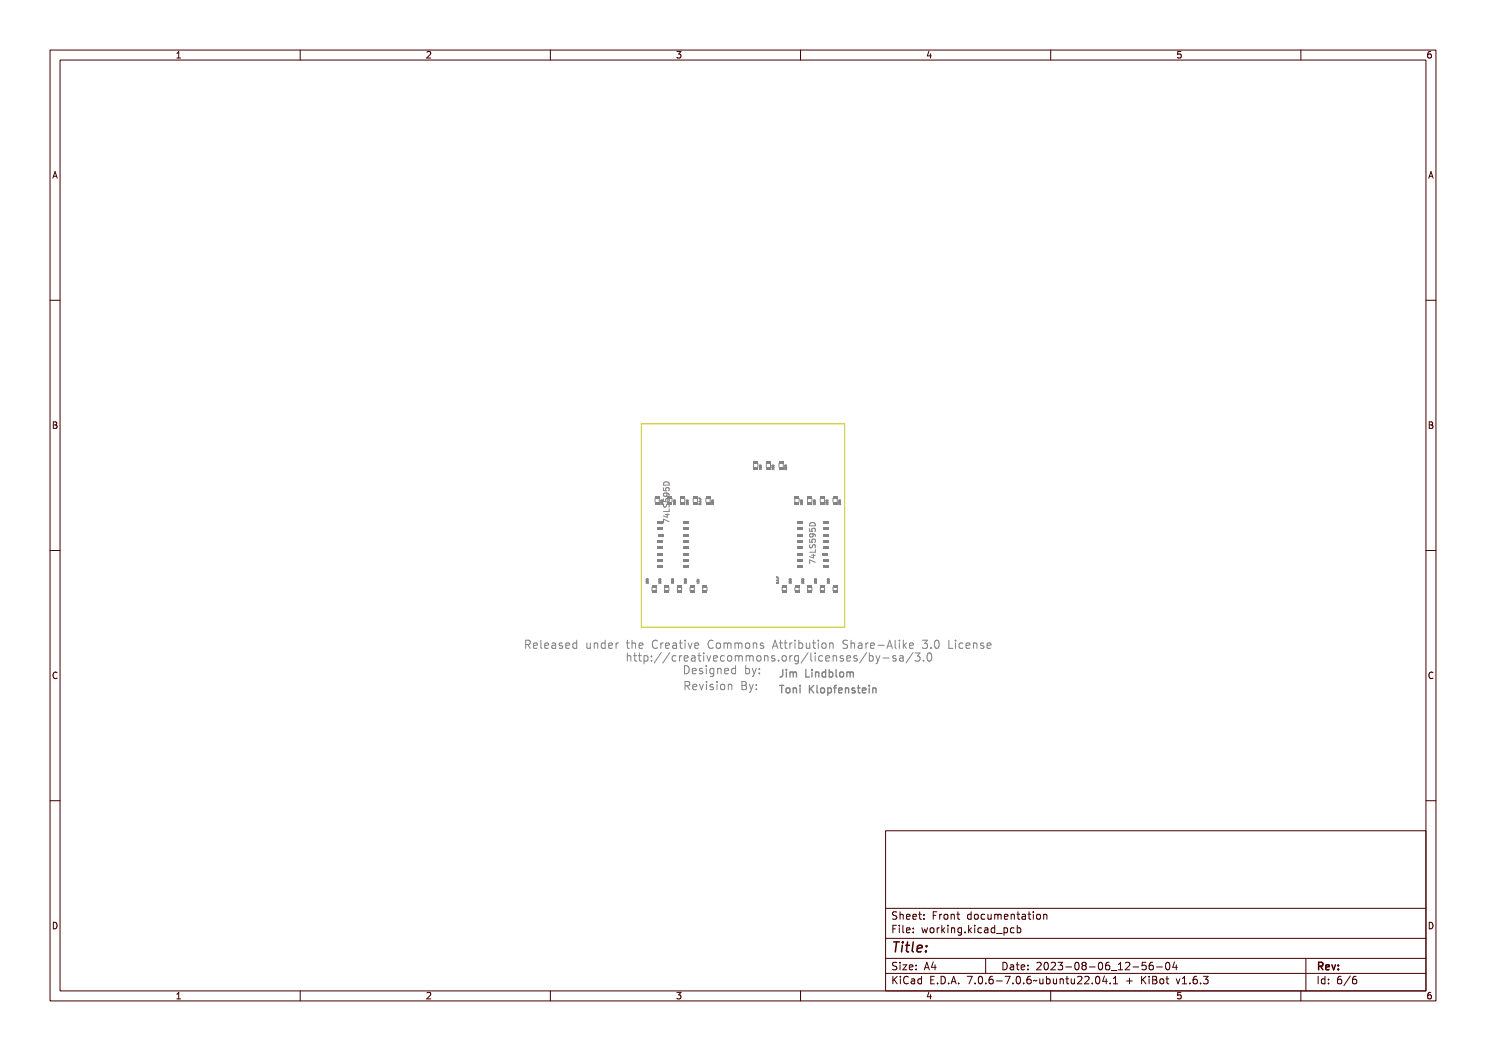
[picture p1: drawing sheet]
<svg xmlns="http://www.w3.org/2000/svg" width="297mm" height="210mm" viewBox="0 0 297 210" stroke-linecap="round" stroke-linejoin="round" font-family="sans-serif">
<defs><g id="words">
<text font-size="2.7" fill="#480000" x="178" y="190.3">Title:</text>
<g font-size="2.2" fill="#848484">
<text x="104.6" y="129.8">Released under the Creative Commons Attribution Share-Alike 3.0 License</text>
<text x="124.9" y="132.3">http://creativecommons.org/licenses/by-sa/3.0</text>
<text x="136.3" y="134.8">Designed by:</text>
<text x="136.4" y="138">Revision By:</text>
</g>
<g font-size="2" fill="#848484">
<text x="155.5" y="135.5">Jim Lindblom</text>
<text x="155.5" y="138.7">Toni Klopfenstein</text>
</g>
<g font-size="2" fill="#480000">
<text x="178" y="183.7">Sheet: Front documentation</text>
<text x="178" y="186.5">File: working.kicad_pcb</text>
<text x="178" y="193.9">Size: A4</text>
<text x="178" y="196.6">KiCad E.D.A. 7.0.6-7.0.6~ubuntu22.04.1 + KiBot v1.6.3</text>
<text x="200" y="193.9">Date: 2023-08-06_12-56-04</text>
<text x="263" y="196.6">Id: 6/6</text>
<text x="263" y="193.9">Rev:</text>
</g>
<g font-size="1.7" fill="#480000">
<text x="35" y="11.7">1</text>
<text x="85" y="11.7">2</text>
<text x="135" y="11.7">3</text>
<text x="185" y="11.7">4</text>
<text x="235" y="11.7">5</text>
<text x="285" y="11.7">6</text>
<text x="10.5" y="35.7">A</text>
<text x="285.5" y="35.7">A</text>
<text x="10.5" y="85.6">B</text>
<text x="285.5" y="85.6">B</text>
<text x="10.5" y="135.7">C</text>
<text x="285.5" y="135.7">C</text>
<text x="10.5" y="185.6">D</text>
<text x="285.5" y="185.6">D</text>
<text x="35" y="199.7">1</text>
<text x="85" y="199.7">2</text>
<text x="135" y="199.7">3</text>
<text x="185" y="199.7">4</text>
<text x="235" y="199.7">5</text>
<text x="285" y="199.7">6</text>
</g>
</g></defs>
<g fill="none" stroke="#848484" stroke-width=".27">
<path d="M155.5 137.2h1.2v.2h-.5v1.3h-.2v-1.3h-.5zM155.9 134h.5v1a.53 .53 0 0 1-.8 .4v-.2a.34 .34 0 0 0 .4 .1 .34 .34 0 0 0 .2-.3v-.8h-.3zM157 134.4h.4v.9h.4v.2h-.9v-.2h.3v-.8h-.2zM157.1 137.8l.1-.1a.4 .4 0 0 1 .4 .4 .4 .4 0 0 1-.4 .4l-.2-.2zM157.2 134h.2v.2h-.2zM158 134.4l1 .1v1h-.1l-.2-1-.1 .2v.8h-.2l-.1-1-.1 .2v.8h-.2zM158.1 137.6h.2v.1a.36 .36 0 0 1 .4-.1 .36 .36 0 0 1 .2 .4v.7h-.1v-.9l-.2-.1-.3 .2v.8h-.2zM159.4 137.6h.4v.9h.4v.2h-.9v-.2h.4v-.8h-.3zM159.7 137.1h.1v.3h-.1zM160.5 134h.3v1.3h.7v.2h-1zM161.7 137.2h.2v.6l.6-.6h.2l-.5 .6 .6 .9h-.3l-.5-.8-.1 .2v.6h-.2zM161.8 134.4h.5v.9h.3v.2h-.9v-.2h.4v-.8h-.3z"/>
<path d="M162.1 134h.2v.2h-.2zM162.9 137.1h.5v1.3l.4 .1v.2l-.5-.1-.1-1.3h-.3zM163 134.4h.1v.1a.36 .36 0 0 1 .5-.1 .36 .36 0 0 1 .2 .4v.7h-.2v-.8l-.2-.2-.2 .2-.1 .8h-.1zM164.2 134.5l.3-.1 .3 .1v-.5h.2v1.5h-.2v-.2a.46 .46 0 0 1-.6 .1 .46 .46 0 0 1-.1-.6zM164.4 134.6v-.1a.4 .4 0 0 1 .4 .4 .4 .4 0 0 1-.4 .4l-.1-.2zM164.4 137.8l.1-.1a.4 .4 0 0 1 .4 .4 .4 .4 0 0 1-.4 .4l-.2-.2zM165.4 134h.2v.5a.53 .53 0 0 1 .8 .4 .53 .53 0 0 1-.6 .6l-.2-.2v.2h-.2zM165.4 137.6h.2v.1a.53 .53 0 0 1 .7 .3 .53 .53 0 0 1-.5 .7l-.2-.2v.6h-.2zM165.6 134.6l.1-.1a.4 .4 0 0 1 .4 .4 .4 .4 0 0 1-.4 .4l-.1-.2zM165.6 137.8l.1-.1a.4 .4 0 0 1 .4 .4 .4 .4 0 0 1-.4 .4l-.1-.2zM166.6 133.9h.4v1.3l.4 .1v.2l-.5-.1-.1-1.3h-.2zM166.6 137.6h.3l.2-.5h.3v.2l-.3 .1v.2h.3v.1h-.3v1h-.2v-1h-.3z"/>
<path d="M167.9 137.7a.49 .49 0 0 1 .6-.1 .49 .49 0 0 1 .2 .6h-.8a.42 .42 0 0 0 .3 .3 .42 .42 0 0 0 .5-.1 .48 .48 0 0 1-.5 .3 .48 .48 0 0 1-.4-.3zM168 134.6l.1-.1a.4 .4 0 0 1 .4 .4 .4 .4 0 0 1-.4 .4l-.1-.2zM168 137.8l.4-.1 .1 .3h-.6zM168.9 134.4l1 .1v1h-.1l-.1-1-.2 .2v.8h-.1l-.2-1-.1 .2v.8h-.2zM169 137.6h.2v.1a.36 .36 0 0 1 .4-.1 .36 .36 0 0 1 .3 .4v.7h-.2v-.9l-.2-.1-.3 .2v.8h-.2zM170.4 137.6l.4-.1 .2 .1-.1 .1a.25 .25 0 0 0-.3 0 .25 .25 0 0 0-.1 .3 .38 .38 0 0 1 .5 .2 .38 .38 0 0 1-.4 .5l-.4-.1v-.2a.31 .31 0 0 0 .4 .1 .31 .31 0 0 0 .2-.3 .42 .42 0 0 1-.4-.1 .42 .42 0 0 1 0-.5zM171.7 137.2h.2v.4h.4v.1h-.4v.7l.4 .1v.2l-.4-.1-.2-.1v-.8h-.3v-.1h.3zM172.7 137.7a.49 .49 0 0 1 .6-.1 .49 .49 0 0 1 .3 .6h-.8a.42 .42 0 0 0 .3 .3 .42 .42 0 0 0 .4-.1 .48 .48 0 0 1-.4 .3 .48 .48 0 0 1-.4-.3zM172.9 137.8l.3-.1 .2 .3h-.6zM173.9 137.6h.5v.9h.4v.2h-.9v-.2h.3v-.8h-.3zM174.2 137.1h.2v.3h-.2zM175.1 137.6h.2v.1a.36 .36 0 0 1 .4-.1 .36 .36 0 0 1 .2 .4v.7h-.2v-.9l-.2-.1-.2 .2v.8h-.2z"/>
<circle cx="157.3" cy="138.1" r=".53"/>
<circle cx="164.6" cy="138.1" r=".53"/>
<circle cx="168.2" cy="134.9" r=".53"/>
</g>
<g fill="none" stroke="#848484" stroke-width=".2">
<path d="M132.6 97.5v.5l.6 .1-.1-.6h.5l.1 .1-.1 .5M132.6 99.7v.5l.6 .1-.1-.6h.5l.1 .1-.1 .5M132.8 96.4a.6 .6 0 0 1 .6-.1 .6 .6 0 0 1 .3 .6h-1.1zM132.8 98.5h.1v.5h.3a.37 .37 0 0 1 .2-.5 .37 .37 0 0 1 .5 .2 .37 .37 0 0 1-.2 .4 .29 .29 0 0 0 .1-.4 .29 .29 0 0 0-.4 0 .29 .29 0 0 0-.1 .4h-.5zM132.9 99.4a.57 .57 0 0 1 .7-.1 .57 .57 0 0 1 .3 .7h-.2a.33 .33 0 0 0 0-.4 .33 .33 0 0 0-.3-.1 .36 .36 0 0 1-.1 .5 .36 .36 0 0 1-.5 0 .36 .36 0 0 1 .1-.6zM132.9 97.6a.6 .6 0 0 1 .7 0 .6 .6 0 0 1 .3 .6h-1.1zM133 97.7h.5l.3 .4h-.9zM133.1 98.5l.2 .2v.4h-.6l-.1-.4 .2-.2 .7 .1 .2 .1v.4M133.5 99.6v.7M134.3 99.6v.7M137.2 100h.1M137.2 99.9l.3 .1"/>
<path d="M137.2 99.9v.1M139.7 99.4v.2h.4M139.8 99.5v.1l.1-.1 .2 .2h-.3zM139.8 99.8h.3M139.8 99.8h.3v.1l-.3 .1 .3-.1zM139.9 99.5v.1M140 99.8h.1M140.1 99.8v.1h-.3M142.5 99.9l-.3 .1M142.5 99.9l.1 .1M142.6 100h.1M151.8 93.1h.3"/>
<path d="M151.8 93v.1M151.8 93.5h.1M151.8 93h.1M151.8 93h.3M151.8 93.8l.4-.1v.2h-.4zM151.8 93.3h.1M151.8 93.3v.2M151.8 93.4h.3l.1 .2h-.3zM151.9 93.8v.1M151.9 93.3v.1M151.9 93.2h.3zM151.9 93.5h.1"/>
<path d="M151.9 93.4l.2-.1v.2M151.9 93.4v.1M151.9 93.4h.1M152 93.5h.1M152.1 93h.1M152.1 93.5h.1M152.1 93v.1M152.1 93.6v.3M152.1 93.8h-.3h.1M154.3 93.1h.4M154.3 93v.1M154.4 93.8l.3-.1v.2h-.3z"/>
<path d="M154.4 93.3h.1M154.4 93.5h.1M154.4 93.3v.2M154.4 93.4h.3v.2h-.3zM154.4 93.8v.1M154.4 93.3l.1 .1M154.4 93.2h.3zM154.5 93.4v.1M154.5 93.4l.1-.1 .1 .2M154.5 93.4l-.1 .1M154.5 93.4h.1M154.5 93.5h.1"/>
<path d="M154.6 93h-.3M154.6 93h.1M154.7 93.5h-.1M154.7 93h.1M154.7 93.8h-.4h.1M154.7 93v.1M154.7 93.6v.3M156.8 93v.1M156.8 93.4l.1 .1M156.8 93.1h.1M156.9 93.5h.1M156.9 93.1h.1"/>
<path d="M156.9 93.7h.3l.1 .2-.1-.2-.3 .2zM156.9 93.5h.3zM156.9 93.2h.3zM157.2 93h-.4M157.2 93.3l-.4 .1M157.2 93.7l-.2 .1-.2-.2v.3M157.2 93.7h.1M157.2 93.3h.1M157.2 93h.1M157.2 93.7v.1M157.2 93.3v.1M157.2 93.9h.1"/>
<path d="M157.2 93.5h-.3M157.2 93v.1M157.2 93.8v.1M157.2 93.4v.1M157.2 93.1h-.3M160.3 99.9l-.3 .1M160.3 99.9l.1 .1M160.4 100h.1M167.7 100h-.1M167.7 99.9l.3 .1M167.7 99.9v.1M129.2 115.8h.3"/>
<path d="M129.2 115.8h.1M129.2 116.1v.1M129.2 116.2h.1M129.2 116.5l.3-.1 .1 .3-.1-.2-.3 .1zM129.3 116.2h.2zM129.3 115.9h.2zM129.3 116.4h-.1v.2M129.3 116.4h.2M129.3 116.4h.1M129.5 116.1h-.3M129.5 115.7l-.3 .1M129.5 116.4h.1"/>
<path d="M129.5 116.1h.1M129.5 115.7h.1M129.5 116.2h-.3M129.5 116.4v.2M129.5 116.6h.1M129.5 115.7v.1M129.5 115.8h.1M129.5 116.1v.1M131.7 115.8h.1M131.7 116.1v.1M131.7 116.2h.3M131.7 116.1h.1"/>
<path d="M131.7 115.7v.1M131.7 116.1h.4M131.7 115.7l.4 .1M131.7 115.7h.1M131.8 116.5l.3-.1v.3l-.1-.2-.2 .1zM131.8 116.2h.3zM131.8 115.9h.3zM131.9 116.4h-.2v.2M131.9 116.4h.1l.1 .2M131.9 116.4h.1M132 116.2h.1M132.1 116.6h-.1"/>
<path d="M132.1 116.2h-.1M132.1 115.8h-.4M132.1 115.8h.1M132.1 116.6h.1M132.1 116.1v.1M132.1 100.9v-.3l.1 .2 .2-.1v.2M132.1 100h.4M132.1 100v.1M132.1 100h.1M132.1 100.4h.1M132.1 100.3v.1M132.1 100.4v.1"/>
<path d="M132.1 100.1h.1M132.1 100.3h.3M132.1 100.5h.3M132.1 100.1h.3M132.1 100.3h.1M132.2 100.7h.2l.1 .2-.1-.2-.3 .2zM132.2 100.5h.3zM132.2 100.2h.3zM132.4 100.3h.1M132.4 100.3l.1 .1M132.4 100.4v.1M132.4 100.1h.1"/>
<path d="M132.5 100h.1M132.5 100.4h.1M132.5 100.4h-.1M132.5 100l-.1 .1M132.7 100.7l-.1 .4 .2 .2 .3-.1 .2-.5h.3l.1 .6M132.8 103.9l1.1 .4v.2l-1-.4v.5h-.1zM132.8 103.1h.7l.1-.1v.1h.3v.2h-.3v.5h-.1l-.7-.5zM132.8 102.6h1v-.5h.1v.7h-1.1zM132.8 100.4h.1v.4h.3a.37 .37 0 0 1 .2-.5 .37 .37 0 0 1 .5 .2 .37 .37 0 0 1-.2 .5 .29 .29 0 0 0 .1-.4 .29 .29 0 0 0-.4-.1 .29 .29 0 0 0-.1 .4h-.5zM132.8 101.2l.1 .1a.21 .21 0 0 0 0 .4 .21 .21 0 0 0 .3-.1 .35 .35 0 0 1 .4-.4 .35 .35 0 0 1 .3 .3 .35 .35 0 0 1-.2 .4 .26 .26 0 0 0 .1-.4 .26 .26 0 0 0-.4-.1 .37 .37 0 0 1-.4 .5 .37 .37 0 0 1-.2-.7zM132.9 103.3h.6v.3zM133 102.8h.7"/>
<path d="M133.4 102.7v.7l-.8-.3M133.7 104.2l-1.1-.5v.8M133.7 101.7v.5h-1.1M134.2 115.8h.1M134.2 116.1l.1 .1M134.3 116.2h.2M134.3 116.1h-.1M134.3 115.7l-.1 .1M134.3 115.8h.1M134.3 116.1h.3M134.3 115.7l.3 .1M134.3 116.1h.1"/>
<path d="M134.3 115.7h.1M134.3 116.5l.3-.1v.3v-.2l-.3 .1zM134.3 116.2h.3zM134.3 115.9h.3zM134.4 116.4h-.2v.2M134.4 116.4h.2v.2M134.4 116.4h.1M134.6 116.2h-.1M134.6 116.6h.1M134.6 116.2h.1M134.6 115.8h.1M134.6 115.8h-.3"/>
<path d="M134.6 116.1v.1M134.6 100h.1M134.6 100.4h.1M134.6 100h.4M134.6 100v.1M134.6 100.3v.1M134.6 100.4l.1 .1M134.6 100.1h.1M134.7 100.3h-.1M134.7 100.3h.3M134.7 100.5h.3M134.7 100.1h.3"/>
<path d="M134.7 100.7h.3v.2l-.1-.2-.2 .2zM134.7 100.5h.3zM134.7 100.2h.3zM134.8 100.7l-.2-.1v.3M134.8 100.7h.1M134.8 100.6v.1M134.8 100.6l.2 .1v.2M135 100.3h.1M135 100.3v.1M135 100.4v.1M135 100.1h.1M135 100h.1"/>
<path d="M135 100.4h.1M135 100v.1M136.8 115.8h.1M136.8 116.1l.1 .1 .2-.1M136.8 115.7v.1M136.8 116.1h.3M136.8 115.8h.3M136.8 115.7h.3M136.8 116.1h.1M136.8 115.7h.1M136.9 116.5l.2-.1 .1 .3-.1-.2-.3 .1zM136.9 116.2h.3z"/>
<path d="M136.9 115.9h.3zM136.9 116.4h-.1v.2M137 116.4h.1M137 116.4h-.1M137.1 116.4h.1M137.1 116.1h.1M137.1 115.7h.1M137.1 116.4v.2M137.1 115.7l.1 .1M137.1 115.8h.1M137.2 115.8h.1M137.2 115.8h-.1"/>
<path d="M137.2 100.4l.3 .1M137.2 100l.3 .1M137.2 100.4h.1M137.2 100.7h.3l.1 .2-.1-.2-.3 .2zM137.3 100.5h.2zM137.3 100.2h.2zM137.3 100.7l-.1-.1v.3M137.3 100.7h.1M137.4 100.6l.1 .1M137.4 100.6l-.1 .1M137.5 100.3l-.3 .1M137.5 100.3h.1"/>
<path d="M137.5 100.7h.1M137.5 100.8v.1M137.5 100.3v.1M137.5 100.4v.1M137.5 100.1h.1M137.5 100h.1M137.5 100.4h.1M137.5 100.7v.1M137.5 100.8h.1M137.5 100v.1M139.3 115.9h.4M139.3 116.1l.2 .1 .2-.1"/>
<path d="M139.4 116.1h-.1M139.4 116.1h.3M139.4 116.5l.3-.1v.2h-.3zM139.4 116.6h.1M139.4 116.2h.3zM139.4 115.7l.2 .2M139.5 115.8l.1 .1 .1-.1-.1 .2h.1h-.3h.2zM139.7 116.1h.1M139.7 116.4v.2M139.7 116.5h-.4l.1 .1M139.7 115.7l-.2 .1M139.7 100.8h.1"/>
<path d="M139.8 100.2l.3-.1v.2h-.3zM139.8 100.8h.3zM140 100.7l-.3 .1M140 100.5h.1M140 100.7h.1M140.1 100.8h-.3M140.1 100.7v.1M140.1 100.5h-.1M140.1 100.1v.2M140.1 100.8h.1M140.1 100.2h-.4l.1 .1M142.2 100h.1"/>
<path d="M142.2 100.4h.1M142.2 100l.1 .1M142.3 100.3l-.1 .1M142.3 100.4v.1M142.3 100.1h.1M142.3 100.3l.3 .1M142.3 100.3h.1M142.3 100.7h.3v.2v-.2l-.3 .2zM142.3 100.5h.3zM142.3 100.2h.3zM142.4 100.7l-.2-.1v.3M142.4 100.7h.1"/>
<path d="M142.5 100.6l-.1 .1M142.5 100.6l.1 .1M142.6 100.7h.1M142.6 100.8v.1M142.6 100.4l-.3 .1M142.6 100l-.3 .1M142.6 100.4h.1M142.6 100.7v.1M142.6 100.8h.1M155.2 115.2v.1h.4M155.2 116.5h.1M155.2 116.5v.1"/>
<path d="M155.2 116.4v.1M155.2 116.6h.1M155.2 115.9l.4-.1v.2h-.3zM155.2 115.2l.1 .2 .1-.2 .2 .2h-.4zM155.3 116.4h.2M155.3 116.4h-.1M155.3 116.5h.3zM155.3 115.5h.3M155.3 115.5h.3v.2h-.3l.3-.1zM155.4 115.2v.1M155.5 116.2h.1M155.5 116.4h.1"/>
<path d="M155.5 115.5h.1M155.5 116.3h.1M155.5 115.5v.2h-.2M155.5 116.4l.1 .1M155.5 116.5l-.2 .1M155.6 115.8v.3M155.6 116.5h-.1M155.6 116h-.4l.1 .1M157.7 115.8h.1M157.7 116.1v.1M157.7 116.2h.4M157.7 116.1h.1"/>
<path d="M157.7 115.7v.1M157.8 116.1h.3M157.8 115.8h.3M157.8 115.7h.3M157.8 116.1h-.1M157.8 115.7h-.1M157.8 116.5l.3-.1v.3l-.1-.2-.2 .1zM157.8 116.2h.3zM157.8 115.9h.3zM157.9 116.4h-.2v.2M157.9 116.4h.2M157.9 116.4h.1"/>
<path d="M158.1 116.4h.1M158.1 116.1h.1M158.1 115.7h.1M158.1 116.4v.2M158.1 116.6h.1M158.1 115.7v.1M158.1 115.8h.1M158.1 116.1v.1M160 100h.1M160 100.4h.1M160 100v.1M160 100.3v.1"/>
<path d="M160 100.4l.1 .1M160 100.1h.1M160.1 100.3l.3 .1M160.1 100.3h-.1M160.1 100.7h.3v.2l-.1-.2-.2 .2zM160.1 100.5h.3zM160.1 100.2h.3zM160.3 115.8h.1M160.3 116.1v.1M160.3 116.2h.3M160.3 116.1h.1M160.3 115.7v.1"/>
<path d="M160.3 116.1h.3M160.3 115.7l.3 .1M160.3 115.7h.1M160.3 100.6l-.1 .2-.2-.2v.3M160.3 100.6l.1 .1M160.4 116.5l.2-.1 .1 .3-.1-.2-.3 .1zM160.4 100.7h.1M160.4 116.2h.3zM160.4 115.9h.3zM160.4 100.8v.1M160.4 100.4l-.3 .1M160.4 100l-.3 .1"/>
<path d="M160.4 100.4h.1M160.4 100.7v.1M160.4 100.8h.1M160.4 116.4h-.1v.2M160.4 116.4h.2v.2M160.4 116.4h.1M160.6 116.2h.1M160.6 116.6h.1M160.6 115.8h-.3M160.6 115.8h.1M160.6 116.1v.1M161.8 105.6v.6h.6l-.1-.5 .6-.1 .1 .2-.1 .4"/>
<path d="M161.8 107.8v.5l.6 .1-.1-.6h.6l.1 .1-.1 .5M161.9 108.8l-.1 .5 .2 .2 .3-.1 .2-.5h.4v.6M162 104.5a.6 .6 0 0 1 .7 0 .6 .6 0 0 1 .3 .6h-1.2zM162 112.1l1.1 .4v.1l-1-.4v.6h-.1zM162 111.3h.7l.1-.2v.2h.3v.1h-.3v.5h-.1l-.7-.5zM162 110.7h1v-.5h.1v.7h-1.1zM162 108.5h.1v.4h.3a.37 .37 0 0 1 .2-.5 .37 .37 0 0 1 .5 .2 .37 .37 0 0 1-.2 .5 .29 .29 0 0 0 .1-.4 .29 .29 0 0 0-.4-.1 .29 .29 0 0 0 0 .5h-.6zM162 106.7h.1v.4h.3a.37 .37 0 0 1 .2-.5 .37 .37 0 0 1 .5 .2 .37 .37 0 0 1-.2 .5 .29 .29 0 0 0 .1-.4 .29 .29 0 0 0-.4-.1 .29 .29 0 0 0 0 .4h-.6zM162 109.4h.1a.21 .21 0 0 0 0 .4 .21 .21 0 0 0 .4-.1 .35 .35 0 0 1 .3-.4 .35 .35 0 0 1 .4 .3 .35 .35 0 0 1-.3 .4 .26 .26 0 0 0 .1-.4 .26 .26 0 0 0-.4 0 .37 .37 0 0 1-.4 .4 .37 .37 0 0 1-.2-.6zM162.1 107.6a.57 .57 0 0 1 .7-.1 .57 .57 0 0 1 .3 .6h-.2a.33 .33 0 0 0 0-.4 .33 .33 0 0 0-.3-.1 .36 .36 0 0 1 0 .5 .36 .36 0 0 1-.6 0 .36 .36 0 0 1 .1-.5zM162.1 111.4h.6v.4zM162.1 105.8a.6 .6 0 0 1 .7-.1 .6 .6 0 0 1 .3 .7h-1.1z"/>
<path d="M162.2 110.9h.8M162.2 105.9l.6-.1 .2 .4h-.9zM162.3 106.6l.2 .3v.3h-.6l-.1-.3 .2-.3 .7 .1 .2 .2 .1 .3M162.6 100.9v-.3l.1 .2 .2-.1v.2M162.6 100h.3M162.6 100h.1M162.6 100.4h.1M162.6 100v.1M162.6 100.3v.1M162.6 100.4v.1M162.6 100.1h.1M162.6 110.8v.7l-.8-.3"/>
<path d="M162.6 100.3h.3M162.6 100.5h.3M162.6 100.1h.3M162.6 100.3h.1M162.6 100.7h.3l.1 .2-.1-.2-.3 .2zM162.7 100.5h.2zM162.7 100.2h.2zM162.8 115.8h.1M162.8 116.1l.1 .1h.3M162.8 115.7v.1M162.8 116.1h.4M162.8 115.7l.4 .1"/>
<path d="M162.8 116.1h.1M162.8 115.7h.1M162.9 116.5l.3-.1v.3l-.1-.2-.2 .1zM162.9 100.3h.1M162.9 116.2h.3zM162.9 115.9h.3zM162.9 100.3v.1M162.9 100.4v.1M162.9 100.1h.1M162.9 100h.1M162.9 100.4h.1M162.9 100v.1"/>
<path d="M163 112.4l-1.2-.5v.7M163 109.8v.5h-1.2M163 116.4h-.2v.2M163 116.4h.2v.2M163 116.4h.1M163.2 116.6h.1M163.2 115.8h-.4M163.2 115.8h.1M163.2 116.1v.1M165.1 100h.4M165.1 100h.1M165.1 100.4h.1"/>
<path d="M165.1 100v.1M165.1 100.3v.1M165.1 100.4v.1M165.1 100.1h.1M165.1 100.3h.3M165.1 100.5h.3M165.1 100.1h.3M165.1 100.3h.1M165.2 100.7h.3v.2l-.1-.2-.2 .2zM165.2 100.5h.3zM165.2 100.2h.3zM165.2 100.7l-.1-.1v.3"/>
<path d="M165.3 100.7h-.1M165.3 100.7h.1M165.3 100.6l.2 .1-.1 .2M165.3 100.6v.1M165.4 115.8h.1M165.4 116.1l.1 .1 .2-.1M165.4 115.7v.1M165.4 116.1h.3M165.4 115.8h.3M165.4 116.1h.1M165.4 115.7h.1M165.4 115.7h.3"/>
<path d="M165.4 116.5l.3-.1 .1 .3-.1-.2-.3 .1zM165.4 100.3h.1M165.5 116.2h.2zM165.5 115.9h.2zM165.5 100.3v.1M165.5 100.4l-.1 .1M165.5 100.1h-.1M165.5 100h.1M165.5 100.4h.1M165.5 100v.1M165.7 116.4l-.2 .1-.1-.1v.2M165.7 116.4h.1"/>
<path d="M165.7 116.1h.1M165.7 115.7h.1M165.7 116.4v.2M165.7 115.7v.1M165.7 115.8h.1M167.6 100.4l.4 .1M167.6 100l.4 .1M167.6 100h.1M167.6 100.4h.1M167.7 100.7h.3v.2v-.2l-.3 .2zM167.7 100.5h.3zM167.7 100.2h.3z"/>
<path d="M167.8 100.7l-.2-.1v.3M167.8 100.7h.1M167.9 100.6l.1 .1M167.9 100.6l-.1 .1M168 100.3l-.4 .1M168 100.3h.1M168 100.7h.1M168 100.8v.1M168 100.3v.1M168 100.4v.1M168 100.1h.1M168 100h.1"/>
<path d="M168 100.4h.1M168 100.7v.1M168 100.8h.1M168 100v.1M104.7 128.2a.8 .8 0 0 1 1 .2v.4l-.3 .2 .5 .8h-.2l-.3-.6-.2-.1h-.3v.7h-.2zM104.9 128.4h.3a.28 .28 0 0 1 .3 .2 .28 .28 0 0 1-.3 .3h-.3zM106.2 128.7a.53 .53 0 0 1 .6-.1 .53 .53 0 0 1 .3 .6h-.9a.46 .46 0 0 0 .3 .4 .46 .46 0 0 0 .5-.1v.2a.66 .66 0 0 1-.8-.1 .66 .66 0 0 1 0-.9zM106.3 128.8l.4-.1 .2 .4h-.7zM107.4 128.1h.5v1.4l.4 .1v.2l-.5-.1-.1-1.4h-.3zM108.8 128.7a.53 .53 0 0 1 .7-.1 .53 .53 0 0 1 .2 .6h-.8a.46 .46 0 0 0 .3 .4 .46 .46 0 0 0 .5-.1v.2a.66 .66 0 0 1-.9-.1 .66 .66 0 0 1 0-.9zM109 128.8l.3-.1 .2 .4h-.6zM110.1 128.6h.2a.49 .49 0 0 1 .7 .5v.7h-.2v-.2a.42 .42 0 0 1-.6 .2 .42 .42 0 0 1-.2-.5 .42 .42 0 0 1 .5-.3h.3a.38 .38 0 0 0-.3-.3 .38 .38 0 0 0-.4 .1z"/>
<path d="M110.3 129.2h.5a.34 .34 0 0 1-.2 .4 .34 .34 0 0 1-.4-.1zM111.5 128.6h.5h.2l-.1 .2a.27 .27 0 0 0-.3-.1 .27 .27 0 0 0-.2 .3 .41 .41 0 0 1 .6 .3 .41 .41 0 0 1-.4 .5l-.4-.1v-.2a.33 .33 0 0 0 .3 .1 .33 .33 0 0 0 .3-.3 .46 .46 0 0 1-.5-.2 .46 .46 0 0 1 0-.5zM112.7 128.7a.53 .53 0 0 1 .7-.1 .53 .53 0 0 1 .2 .6h-.8a.46 .46 0 0 0 .3 .4 .46 .46 0 0 0 .5-.1v.2a.66 .66 0 0 1-.9-.1 .66 .66 0 0 1 0-.9zM112.9 128.8l.4-.1 .1 .4h-.6zM114 128.7l.4-.2 .3 .2v-.6h.2v1.7h-.2v-.2a.5 .5 0 0 1-.7 .1 .5 .5 0 0 1-.1-.7zM114.2 128.8l.1-.1a.43 .43 0 0 1 .4 .5 .43 .43 0 0 1-.4 .4l-.2-.2zM116.6 128.6h.2v.9l.2 .1 .3-.2v-.8h.2v1.2h-.2v-.2a.38 .38 0 0 1-.5 .2 .38 .38 0 0 1-.2-.5zM117.9 128.6h.2v.2a.39 .39 0 0 1 .5-.2 .39 .39 0 0 1 .2 .4v.8h-.2v-.9l-.2-.2-.3 .2v.9h-.2zM119.3 128.7l.3-.2 .3 .2v-.6h.2v1.7h-.2v-.2a.5 .5 0 0 1-.7 .1 .5 .5 0 0 1 0-.7zM119.4 128.8l.1-.1a.43 .43 0 0 1 .4 .5 .43 .43 0 0 1-.4 .4l-.1-.2zM120.6 128.7a.53 .53 0 0 1 .7-.1 .53 .53 0 0 1 .2 .6h-.8a.46 .46 0 0 0 .3 .4 .46 .46 0 0 0 .5-.1v.2a.66 .66 0 0 1-.9-.1 .66 .66 0 0 1 0-.9zM120.8 128.8l.3-.1 .2 .4h-.6z"/>
<path d="M122 128.6h.2v.2a.33 .33 0 0 1 .4-.3 .33 .33 0 0 1 .3 .3 .39 .39 0 0 0-.5 0 .39 .39 0 0 0-.2 .4v.6h-.2zM124.7 128.2h.2v.4h.5v.1h-.5l.1 .9h.4v.2h-.3a.33 .33 0 0 1-.4-.4v-.7h-.3v-.1h.3zM125.1 130.6h.2v.7a.39 .39 0 0 1 .5-.2 .39 .39 0 0 1 .2 .5v.7h-.2v-.9l-.2-.1-.3 .2v.8h-.2zM125.8 128.1h.2v.7a.39 .39 0 0 1 .5-.2 .39 .39 0 0 1 .2 .4v.8h-.2l-.1-1h-.3l-.1 1h-.2zM126.7 130.8h.2v.3h.4v.2h-.4v.7l.4 .2v.1h-.2a.33 .33 0 0 1-.4-.4v-.6h-.4v-.2h.4zM127.2 128.7a.53 .53 0 0 1 .6-.1 .53 .53 0 0 1 .3 .6h-.9a.46 .46 0 0 0 .3 .4 .46 .46 0 0 0 .5-.1v.2a.66 .66 0 0 1-.8-.1 .66 .66 0 0 1 0-.9zM127.3 128.8l.4-.1 .2 .4h-.7zM128 130.8h.2v.3h.4v.2h-.4v.8l.4 .1v.1h-.2a.33 .33 0 0 1-.4-.4v-.6h-.3v-.2h.3zM129 131.1h.2v.2a.5 .5 0 0 1 .7-.1 .5 .5 0 0 1 .1 .7 .42 .42 0 0 1-.3 .4 .42 .42 0 0 1-.5-.1v.6h-.2zM129.4 131.3a.43 .43 0 0 1 .4 .4 .43 .43 0 0 1-.4 .4l-.2-.4zM129.8 128.4a.44 .44 0 0 1 .5-.3 .44 .44 0 0 1 .4 .4 .47 .47 0 0 0-.6-.1 .47 .47 0 0 0-.2 .6 .47 .47 0 0 0 .2 .5 .47 .47 0 0 0 .6 0 .47 .47 0 0 1-.5 .3 .47 .47 0 0 1-.5-.4v-.7zM130.7 131.2h.2v.3h-.2z"/>
<path d="M130.7 132h.2v.3h-.2zM131.2 128.6h.2v.2a.33 .33 0 0 1 .3-.3 .33 .33 0 0 1 .4 .3 .39 .39 0 0 0-.5 0 .39 .39 0 0 0-.2 .4v.6h-.2zM132.4 130.7h.2l-.8 1.8h-.2zM132.4 128.7a.53 .53 0 0 1 .7-.1 .53 .53 0 0 1 .2 .6h-.8a.46 .46 0 0 0 .3 .4 .46 .46 0 0 0 .5-.1v.2a.66 .66 0 0 1-.9-.1 .66 .66 0 0 1 0-.9zM132.6 128.8l.4-.1 .1 .4h-.6zM133.7 128.6h.2a.49 .49 0 0 1 .7 .5v.7h-.2v-.2a.42 .42 0 0 1-.5 .2 .42 .42 0 0 1-.3-.5 .42 .42 0 0 1 .5-.3h.3a.38 .38 0 0 0-.3-.3 .38 .38 0 0 0-.4 .1zM133.7 130.7h.2l-.8 1.8h-.2zM133.9 129.2h.5a.34 .34 0 0 1-.2 .4 .34 .34 0 0 1-.4-.1zM134.4 131.3a.42 .42 0 0 1 .5-.2 .42 .42 0 0 1 .3 .3 .43 .43 0 0 0-.6 0 .43 .43 0 0 0 0 .6 .43 .43 0 0 0 .6 0 .44 .44 0 0 1-.4 .4 .44 .44 0 0 1-.4-.4l-.1-.5zM135.2 128.2h.2v.4h.5v.1h-.5l.1 .9h.4v.2h-.3a.33 .33 0 0 1-.4-.4v-.7h-.3v-.1h.3zM135.8 131.1h.2v.2a.33 .33 0 0 1 .3-.2 .33 .33 0 0 1 .3 .3 .39 .39 0 0 0-.4-.1 .39 .39 0 0 0-.2 .4v.6h-.2zM136.4 128.6h.5v1h.3v.2h-.9v-.2h.4v-.9h-.3z"/>
<path d="M136.5 133.3a.82 .82 0 0 1 1 .8 .82 .82 0 0 1-1 .7zM136.6 136.4a.8 .8 0 0 1 .9 .3v.3l-.3 .3 .5 .7h-.2l-.3-.5-.2-.1h-.2v.6h-.2zM136.7 128.1h.2v.3h-.2zM136.7 133.4a.62 .62 0 0 1 .6 .7 .62 .62 0 0 1-.6 .6zM136.8 136.6h.2a.29 .29 0 0 1 .3 .3 .29 .29 0 0 1-.3 .3h-.2zM137 131.3a.53 .53 0 0 1 .6-.2 .53 .53 0 0 1 .3 .7h-.9a.46 .46 0 0 0 .3 .4 .46 .46 0 0 0 .6-.1v.1a.66 .66 0 0 1-.9-.1 .66 .66 0 0 1 0-.8zM137.2 131.3h.3l.2 .3h-.6zM137.5 128.6h.2l.3 1 .4-1h.2l-.4 1.2h-.3zM137.9 133.8a.53 .53 0 0 1 .7-.1 .53 .53 0 0 1 .2 .6h-.8a.46 .46 0 0 0 .3 .4 .46 .46 0 0 0 .5-.1v.2a.66 .66 0 0 1-.9-.1 .66 .66 0 0 1 0-.9zM138 137a.53 .53 0 0 1 .7-.1 .53 .53 0 0 1 .2 .6h-.8a.46 .46 0 0 0 .3 .4 .46 .46 0 0 0 .5-.1v.2a.66 .66 0 0 1-.9-.1 .66 .66 0 0 1 0-.9zM138.1 133.9l.4-.1 .1 .3h-.6zM138.2 137.1l.4-.1 .1 .3h-.6z"/>
<path d="M138.3 131.2l.2-.1a.49 .49 0 0 1 .7 .5v.7h-.2v-.2a.42 .42 0 0 1-.6 .2 .42 .42 0 0 1-.2-.5 .42 .42 0 0 1 .5-.2h.3a.38 .38 0 0 0-.3-.4 .38 .38 0 0 0-.4 .2zM138.4 131.8l.6-.1a.34 .34 0 0 1-.2 .4 .34 .34 0 0 1-.4-.1zM139 128.7a.53 .53 0 0 1 .6-.1 .53 .53 0 0 1 .3 .6h-.9a.46 .46 0 0 0 .3 .4 .46 .46 0 0 0 .5-.1v.2a.66 .66 0 0 1-.8-.1 .66 .66 0 0 1 0-.9zM139.2 128.8l.3-.1 .2 .4h-.7zM139.2 136.8h.2l.3 1 .4-1h.2l-.5 1.2h-.2zM139.3 133.7l.5-.1 .2 .1-.1 .1a.27 .27 0 0 0-.3 0 .27 .27 0 0 0-.2 .3 .41 .41 0 0 1 .6 .3 .41 .41 0 0 1-.4 .5l-.4-.1v-.2a.33 .33 0 0 0 .4 .1 .33 .33 0 0 0 .2-.3 .46 .46 0 0 1-.5-.2 .46 .46 0 0 1 0-.5zM139.8 130.8h.2v.3h.4v.2h-.4v.7l.4 .2v.1h-.2a.33 .33 0 0 1-.4-.4v-.6h-.3v-.2h.3zM140.5 133.7h.5v1h.4v.1h-.9v-.1h.3v-.9h-.3zM140.6 136.8h.5v1.1h.4v.1h-.9v-.1h.4v-.9h-.4zM140.8 133.2h.2v.2h-.2zM140.9 131.1h.5v1.1h.4v.1h-1v-.1h.4v-.9h-.3zM141 136.4h.1v.2h-.1z"/>
<path d="M141.2 130.6h.2v.3h-.2zM141.6 128.4a.44 .44 0 0 1 .5-.3 .44 .44 0 0 1 .4 .4 .47 .47 0 0 0-.6-.1 .47 .47 0 0 0-.2 .6 .47 .47 0 0 0 .2 .5 .47 .47 0 0 0 .6 0 .47 .47 0 0 1-.5 .3 .47 .47 0 0 1-.4-.4l-.1-.7zM141.8 133.8l.4-.2 .3 .2v-.1h.2v1.1a.54 .54 0 0 1-.3 .5 .54 .54 0 0 1-.6 0v-.2a.4 .4 0 0 0 .5 0 .4 .4 0 0 0 .2-.4 .49 .49 0 0 1-.7 0 .49 .49 0 0 1-.1-.6zM142 133.9l.1-.1a.42 .42 0 0 1 .4 .4 .42 .42 0 0 1-.4 .5l-.2-.3zM142 136.9l.6-.1 .1 .1-.1 .1a.27 .27 0 0 0-.3 0 .27 .27 0 0 0-.1 .3 .41 .41 0 0 1 .5 .3 .41 .41 0 0 1-.4 .5l-.4-.1v-.2a.33 .33 0 0 0 .4 .1 .33 .33 0 0 0 .2-.3 .46 .46 0 0 1-.4-.2 .46 .46 0 0 1-.1-.5zM142.1 131.1h.2l.3 1 .4-1h.2l-.5 1.2h-.2zM142.9 128.7a.57 .57 0 0 1 .9 .5 .57 .57 0 0 1-.9 .4l-.1-.4zM143.1 128.8l.1-.1a.43 .43 0 0 1 .4 .5 .43 .43 0 0 1-.4 .4l-.2-.2zM143.1 133.7h.2v.1a.39 .39 0 0 1 .5-.2 .39 .39 0 0 1 .2 .5v.7h-.2v-.8l-.2-.2-.3 .2v.8h-.2zM143.3 136.8h.5v1.1h.4v.1h-1v-.1h.4v-.9h-.3zM143.6 131.3a.53 .53 0 0 1 .6-.2 .53 .53 0 0 1 .3 .7h-.9a.46 .46 0 0 0 .3 .4 .46 .46 0 0 0 .5-.1v.1a.66 .66 0 0 1-.9-.1 .66 .66 0 0 1 .1-.8zM143.6 136.4h.2v.2h-.2z"/>
<path d="M143.7 131.3h.4l.2 .3h-.7zM144.1 128.6l.1 .1 .3-.1 .2 .1 .3-.1 .2 1.2h-.2v-.9l-.1-.2-.2 .2v.9h-.2v-.9l-.1-.2-.1 .2-.1 .9h-.1zM144.5 133.8a.53 .53 0 0 1 .6-.1 .53 .53 0 0 1 .3 .6h-.9a.46 .46 0 0 0 .3 .4 .46 .46 0 0 0 .5-.1v.2a.66 .66 0 0 1-.8-.1 .66 .66 0 0 1 0-.9zM144.6 137a.57 .57 0 0 1 .9 .4 .57 .57 0 0 1-.9 .5l-.1-.5zM144.7 133.9l.3-.1 .2 .3h-.7zM144.7 137.1l.1-.1a.43 .43 0 0 1 .5 .4 .43 .43 0 0 1-.5 .5l-.1-.3zM145 131.3a.42 .42 0 0 1 .4-.2 .42 .42 0 0 1 .3 .3 .43 .43 0 0 0-.6 0 .43 .43 0 0 0 0 .6 .43 .43 0 0 0 .6 0 .44 .44 0 0 1-.4 .4 .44 .44 0 0 1-.4-.4l-.1-.5zM145.4 128.6l.2 .1 .2-.1 .2 .1 .3-.1 .2 1.2h-.2v-.9l-.1-.2-.2 .2v.9h-.2v-.9l-.1-.2-.1 .2v.9h-.2zM145.8 133.8l.3-.2 .3 .2v-.6h.2v1.6h-.2v-.1a.5 .5 0 0 1-.7 0 .5 .5 0 0 1 0-.6zM145.8 136.8h.2v.2a.39 .39 0 0 1 .5-.2 .39 .39 0 0 1 .2 .5v.7h-.2v-.9l-.2-.1-.3 .2v.8h-.2zM145.9 133.9l.1-.1a.43 .43 0 0 1 .4 .5 .43 .43 0 0 1-.4 .4l-.1-.2zM146.2 131.2a.57 .57 0 0 1 .9 .5 .57 .57 0 0 1-.9 .5l-.2-.5z"/>
<path d="M146.3 131.4l.1-.1a.43 .43 0 0 1 .5 .4 .43 .43 0 0 1-.5 .4l-.1-.2zM146.9 128.7a.57 .57 0 0 1 .9 .5 .57 .57 0 0 1-.9 .4l-.2-.4zM147 128.8l.1-.1a.43 .43 0 0 1 .4 .5 .43 .43 0 0 1-.4 .4l-.1-.2zM147.3 131.1l.2 .1 .3-.1 .1 .1 .4-.1 .1 1.2h-.2v-.9l-.1-.2-.1 .2v.9h-.2v-.9l-.2-.2-.1 .2v.9h-.2zM148.1 128.6h.2v.2a.39 .39 0 0 1 .5-.2 .39 .39 0 0 1 .2 .4v.8h-.2v-1h-.4l-.1 1h-.2zM148.3 133.2h.2v.6a.58 .58 0 0 1 .9 .4 .58 .58 0 0 1-.6 .7l-.3-.2v.1h-.2zM148.4 136.4h.5a.39 .39 0 0 1 .5 .3 .39 .39 0 0 1-.3 .5 .44 .44 0 0 1 .3 .5 .44 .44 0 0 1-.5 .3h-.5zM148.6 133.9l.1-.1a.43 .43 0 0 1 .4 .5 .43 .43 0 0 1-.4 .4l-.1-.2zM148.6 131.1l.2 .1 .3-.1 .1 .1 .4-.1 .1 1.2h-.1l-.1-.9-.1-.2-.1 .2v.9h-.2v-.9l-.1-.2-.2 .2v.9h-.2zM148.6 137.3h.3a.3 .3 0 0 1 .3 .3 .3 .3 0 0 1-.3 .2h-.3zM148.6 136.6h.3a.24 .24 0 0 1 .3 .2 .24 .24 0 0 1-.3 .3h-.3zM149.6 128.6h.5h.1v.2a.27 .27 0 0 0-.4-.1 .27 .27 0 0 0-.1 .3 .41 .41 0 0 1 .6 .3 .41 .41 0 0 1-.5 .5l-.4-.1v-.2a.33 .33 0 0 0 .4 .1 .33 .33 0 0 0 .2-.3 .46 .46 0 0 1-.4-.2 .46 .46 0 0 1 0-.5z"/>
<path d="M149.6 133.7h.2l.3 .9 .4-.9h.2l-.3 .8a.74 .74 0 0 1-.7 .8l.3-.5zM149.7 136.8h.2l.3 1 .4-1h.2l-.3 .8a.74 .74 0 0 1-.7 .9l.3-.5zM150.1 131.2a.57 .57 0 0 1 .9 .5 .57 .57 0 0 1-.9 .5l-.1-.5zM150.3 131.4l.1-.1a.43 .43 0 0 1 .4 .4 .43 .43 0 0 1-.4 .4l-.2-.2zM151.3 133.7h.3v.3h-.3zM151.3 134.5h.3v.3h-.3zM151.4 131.1h.2v.2a.39 .39 0 0 1 .4-.2 .39 .39 0 0 1 .3 .5v.7h-.2v-.9l-.3-.1-.2 .2v.8h-.2zM151.4 136.9h.3v.3h-.3zM151.4 137.7h.3v.3h-.3zM152.4 128.2h.2l.5 1.6h-.2l-.1-.4h-.6l-.1 .4h-.2zM152.5 128.4l.2 .8h-.4zM152.8 131.2l.5-.1 .2 .1-.1 .1a.27 .27 0 0 0-.3-.1 .27 .27 0 0 0-.2 .3 .41 .41 0 0 1 .6 .4 .41 .41 0 0 1-.4 .4h-.4v-.2a.33 .33 0 0 0 .4 .1 .33 .33 0 0 0 .2-.3 .46 .46 0 0 1-.5-.2 .46 .46 0 0 1 0-.5z"/>
<path d="M153.6 128.2h.2v.4h.4v.1h-.4v.9h.4v.2h-.2a.33 .33 0 0 1-.4-.4v-.7h-.3v-.1h.3zM154.3 132h.3v.3h-.3zM154.9 128.2h.2v.4h.5v.1h-.5l.1 .9h.4v.2h-.3a.33 .33 0 0 1-.4-.4v-.7h-.3v-.1h.3zM155.4 131.2a.57 .57 0 0 1 .9 .5 .57 .57 0 0 1-.9 .5l-.2-.5zM155.5 131.4l.1-.1a.43 .43 0 0 1 .4 .4 .43 .43 0 0 1-.4 .4l-.1-.2zM156.2 128.6h.2v.2a.33 .33 0 0 1 .3-.3 .33 .33 0 0 1 .3 .3 .39 .39 0 0 0-.4 0 .39 .39 0 0 0-.2 .4v.6h-.2zM156.8 131.1h.2v.2a.33 .33 0 0 1 .3-.2 .33 .33 0 0 1 .3 .3 .39 .39 0 0 0-.4-.1 .39 .39 0 0 0-.2 .4v.6h-.2zM157.4 128.6h.5v1h.3v.2h-.9v-.2h.4v-.9h-.3zM157.7 128.1h.2v.3h-.2zM158 131.3l.3-.2 .3 .2v-.2h.2v1.1a.54 .54 0 0 1-.3 .5 .54 .54 0 0 1-.5 0v-.2a.4 .4 0 0 0 .5 .1 .4 .4 0 0 0 .1-.5 .49 .49 0 0 1-.6 .1 .49 .49 0 0 1-.1-.7zM158.1 131.4l.1-.1a.42 .42 0 0 1 .4 .4 .42 .42 0 0 1-.4 .4l-.1-.2zM158.6 128.1h.2v.6a.58 .58 0 0 1 .9 .4 .58 .58 0 0 1-.7 .7l-.2-.2v.2h-.2z"/>
<path d="M158.9 128.8l.1-.1a.43 .43 0 0 1 .4 .5 .43 .43 0 0 1-.4 .4l-.2-.2zM159.9 128.6h.2v.9l.2 .1 .3-.2v-.8h.2v1.2h-.2v-.2a.38 .38 0 0 1-.5 .2 .38 .38 0 0 1-.2-.5zM160 130.7h.2l-.9 1.8h-.2zM160.5 130.6h.5v1.4l.4 .1v.2l-.5-.1-.1-1.4h-.3zM161.5 128.2h.2v.4h.4v.1h-.4v.9h.4v.2h-.2a.33 .33 0 0 1-.4-.4v-.7h-.3v-.1h.3zM161.9 131.1h.5v1.1h.4v.1h-1v-.1h.4v-.9h-.3zM162.2 130.6h.2v.3h-.2zM162.6 128.6h.5v1h.4v.2h-1v-.2h.4v-.9h-.3zM162.9 128.1h.2v.3h-.2zM163.3 131.3a.42 .42 0 0 1 .5-.2 .42 .42 0 0 1 .3 .3 .43 .43 0 0 0-.6 0 .43 .43 0 0 0 0 .6 .43 .43 0 0 0 .6 0 .44 .44 0 0 1-.4 .4 .44 .44 0 0 1-.5-.4v-.5zM163.9 128.7a.57 .57 0 0 1 .9 .5 .57 .57 0 0 1-.9 .4l-.1-.4zM164.1 128.8l.1-.1a.43 .43 0 0 1 .4 .5 .43 .43 0 0 1-.4 .4l-.2-.2z"/>
<path d="M164.6 131.3a.53 .53 0 0 1 .6-.2 .53 .53 0 0 1 .3 .7h-.9a.46 .46 0 0 0 .3 .4 .46 .46 0 0 0 .5-.1v.1a.66 .66 0 0 1-.9-.1 .66 .66 0 0 1 .1-.8zM164.7 131.3h.4l.2 .3h-.7zM165.2 128.6h.2v.2a.39 .39 0 0 1 .4-.2 .39 .39 0 0 1 .3 .4v.8h-.2v-.9l-.3-.2-.2 .2v.9h-.2zM165.8 131.1h.2v.2a.39 .39 0 0 1 .5-.2 .39 .39 0 0 1 .2 .5v.7h-.2v-.9l-.2-.1-.3 .2v.8h-.2zM167.2 131.2l.6-.1 .1 .1v.1a.27 .27 0 0 0-.4-.1 .27 .27 0 0 0-.1 .3 .41 .41 0 0 1 .6 .4 .41 .41 0 0 1-.5 .4h-.4v-.2a.33 .33 0 0 0 .4 .1 .33 .33 0 0 0 .2-.3 .46 .46 0 0 1-.4-.2 .46 .46 0 0 1-.1-.5zM167.9 128.3l.5-.1h.3v.3a.34 .34 0 0 0-.5-.2 .34 .34 0 0 0-.1 .5 .54 .54 0 0 1 .6 .6 .54 .54 0 0 1-.8 .3l-.1-.2a.37 .37 0 0 0 .5 .2 .37 .37 0 0 0 .1-.6 .51 .51 0 0 1-.6-.2 .51 .51 0 0 1 .1-.6zM168.5 131.3a.53 .53 0 0 1 .6-.2 .53 .53 0 0 1 .3 .7h-.9a.46 .46 0 0 0 .3 .4 .46 .46 0 0 0 .6-.1v.1a.66 .66 0 0 1-.9-.1 .66 .66 0 0 1 0-.8zM168.7 131.3h.3l.2 .3h-.6zM169.1 128.1h.2v.7a.39 .39 0 0 1 .5-.2 .39 .39 0 0 1 .2 .4v.8h-.2v-.9l-.2-.2-.3 .2v.9h-.2zM169.9 131.2l.5-.1 .2 .1-.1 .1a.27 .27 0 0 0-.4-.1 .27 .27 0 0 0-.1 .3 .41 .41 0 0 1 .6 .4 .41 .41 0 0 1-.5 .4h-.4v-.2a.33 .33 0 0 0 .4 .1 .33 .33 0 0 0 .3-.3 .46 .46 0 0 1-.5-.2 .46 .46 0 0 1 0-.5zM170.4 128.6h.2a.49 .49 0 0 1 .7 .5v.7h-.2v-.2a.42 .42 0 0 1-.5 .2 .42 .42 0 0 1-.2-.5 .42 .42 0 0 1 .5-.3h.2a.38 .38 0 0 0-.2-.3 .38 .38 0 0 0-.5 .1zM170.6 129.2h.5a.34 .34 0 0 1-.1 .4 .34 .34 0 0 1-.4-.1z"/>
<path d="M171.8 130.7h.2l-.9 1.8h-.2zM171.9 128.6h.2v.2a.33 .33 0 0 1 .3-.3 .33 .33 0 0 1 .3 .3 .39 .39 0 0 0-.4 0 .39 .39 0 0 0-.2 .4v.6h-.2zM172.4 130.6h.2v.7a.58 .58 0 0 1 .8 .3 .58 .58 0 0 1-.6 .7l-.2-.1v.1h-.2zM172.6 131.4l.1-.1a.43 .43 0 0 1 .4 .4 .43 .43 0 0 1-.4 .4l-.1-.2zM173.1 128.7a.53 .53 0 0 1 .7-.1 .53 .53 0 0 1 .2 .6h-.8a.46 .46 0 0 0 .3 .4 .46 .46 0 0 0 .5-.1v.2a.66 .66 0 0 1-.9-.1 .66 .66 0 0 1 0-.9zM173.3 128.8l.3-.1 .2 .4h-.6zM173.6 131.1h.2l.3 .9 .4-.9h.2l-.3 .8a.74 .74 0 0 1-.7 .9l.3-.5zM174.5 129.1h.6v.2h-.6zM175.2 131.6h.5v.2h-.5zM176 128.2h.2l.5 1.6h-.2l-.1-.4h-.6l-.1 .4h-.2zM176.1 128.4l.2 .8h-.4zM176.4 131.2l.6-.1 .1 .1-.1 .1a.27 .27 0 0 0-.3-.1 .27 .27 0 0 0-.1 .3 .41 .41 0 0 1 .5 .4 .41 .41 0 0 1-.4 .4h-.4v-.2a.33 .33 0 0 0 .4 .1 .33 .33 0 0 0 .2-.3 .46 .46 0 0 1-.4-.2 .46 .46 0 0 1-.1-.5z"/>
<path d="M176.9 128.1h.6v1.4l.4 .1v.2l-.6-.1v-1.4h-.4zM177.6 131.2l.2-.1a.49 .49 0 0 1 .7 .5v.7h-.2v-.2a.42 .42 0 0 1-.5 .2 .42 .42 0 0 1-.2-.5 .42 .42 0 0 1 .5-.2h.2a.38 .38 0 0 0-.3-.4 .38 .38 0 0 0-.4 .2zM177.8 131.8l.5-.1a.34 .34 0 0 1-.1 .4 .34 .34 0 0 1-.4-.1zM178.4 128.6h.5v1h.3v.2h-.9v-.2h.4v-.9h-.3zM178.7 128.1h.2v.3h-.2zM179.6 128.1h.2v1l.6-.5h.2l-.5 .4 .6 .8h-.3l-.4-.6-.2 .1v.5h-.2zM179.7 130.7h.2l-.9 1.8h-.2zM180.2 130.8a.5 .5 0 0 1 .7 0 .5 .5 0 0 1 .1 .6l-.1 .1a.51 .51 0 0 1 .1 .7 .51 .51 0 0 1-.7 .1l-.1-.3a.38 .38 0 0 0 .5 .2 .38 .38 0 0 0 .1-.6l-.4-.1v-.1h.2a.28 .28 0 0 0 .3-.4 .28 .28 0 0 0-.5-.1l-.2 .1zM181 128.7a.53 .53 0 0 1 .6-.1 .53 .53 0 0 1 .3 .6h-.9a.46 .46 0 0 0 .3 .4 .46 .46 0 0 0 .5-.1v.2a.66 .66 0 0 1-.8-.1 .66 .66 0 0 1 0-.9zM181.2 128.8l.3-.1 .2 .4h-.7zM181.9 132h.2v.3h-.2zM183 130.8a.57 .57 0 0 1 .7 .1 .57 .57 0 0 1 .1 .6 .57 .57 0 0 1-.5 .8 .57 .57 0 0 1-.5-.8z"/>
<path d="M183.2 130.9a.63 .63 0 0 1 .4 1l-.2 .2a.62 .62 0 0 1-.4-1zM183.5 128.2a.5 .5 0 0 1 .7 0 .5 .5 0 0 1 .1 .7h-.1a.51 .51 0 0 1 .1 .8 .51 .51 0 0 1-.7 .1l-.1-.3a.38 .38 0 0 0 .5 .1 .38 .38 0 0 0 .1-.6h-.4v-.2h.2a.28 .28 0 0 0 .3-.4 .28 .28 0 0 0-.5 0h-.2zM184.6 131.9v.2M185.2 129.4h.2v.4h-.2zM185.5 130.5a1.09 1.09 0 0 0 .2 1.6 .89 .89 0 0 0 .6-.7 .89 .89 0 0 0-.3-.9M186.3 128.2a.57 .57 0 0 1 .7 .1 .57 .57 0 0 1 .1 .7 .57 .57 0 0 1-.5 .8 .57 .57 0 0 1-.5-.8zM186.5 128.4a.63 .63 0 0 1 .4 .9l-.2 .3a.62 .62 0 0 1-.4-1zM188.8 128.2h.2v1.4h.8v.2h-1zM190.2 128.6h.5v1h.4v.2h-1v-.2h.4v-.9h-.3zM190.5 128.1h.2v.3h-.2zM191.6 128.7a.42 .42 0 0 1 .4-.2 .42 .42 0 0 1 .3 .3 .43 .43 0 0 0-.6 .1 .43 .43 0 0 0 0 .6 .43 .43 0 0 0 .6 0 .44 .44 0 0 1-.4 .3 .44 .44 0 0 1-.4-.3l-.1-.5zM192.8 128.7a.53 .53 0 0 1 .7-.1 .53 .53 0 0 1 .2 .6h-.8a.46 .46 0 0 0 .3 .4 .46 .46 0 0 0 .5-.1v.2a.66 .66 0 0 1-.9-.1 .66 .66 0 0 1 0-.9z"/>
<path d="M193 128.8l.3-.1 .2 .4h-.6zM194 128.6h.2v.2a.39 .39 0 0 1 .5-.2 .39 .39 0 0 1 .2 .4v.8h-.2v-.9l-.2-.2-.3 .2v.9h-.2zM195.5 128.6h.5h.2l-.1 .2a.27 .27 0 0 0-.3-.1 .27 .27 0 0 0-.2 .3 .41 .41 0 0 1 .6 .3 .41 .41 0 0 1-.4 .5l-.4-.1v-.2a.33 .33 0 0 0 .3 .1 .33 .33 0 0 0 .3-.3 .46 .46 0 0 1-.5-.2 .46 .46 0 0 1 0-.5zM196.7 128.7a.53 .53 0 0 1 .7-.1 .53 .53 0 0 1 .2 .6h-.8a.46 .46 0 0 0 .3 .4 .46 .46 0 0 0 .5-.1v.2a.66 .66 0 0 1-.9-.1 .66 .66 0 0 1 0-.9zM196.9 128.8l.4-.1 .1 .4h-.6z"/>
<circle cx="133.2" cy="99.7" r=".25"/>
<circle cx="151.9" cy="93.5" r=".06"/>
<circle cx="152" cy="93.2" r=".17"/>
<circle cx="152" cy="93.2" r=".03"/>
<circle cx="152.1" cy="93.5" r=".07"/>
<circle cx="154.5" cy="93.5" r=".06"/>
<circle cx="154.5" cy="93.2" r=".17"/>
<circle cx="154.5" cy="93.2" r=".03"/>
<circle cx="154.6" cy="93.5" r=".07"/>
<circle cx="157.1" cy="93.5" r=".17"/>
<circle cx="157.1" cy="93.2" r=".17"/>
<circle cx="157.1" cy="93.2" r=".03"/>
<circle cx="157.1" cy="93.5" r=".03"/>
<circle cx="129.4" cy="116" r=".17"/>
<circle cx="129.4" cy="116.3" r=".17"/>
<circle cx="129.4" cy="116.2" r=".03"/>
<circle cx="129.4" cy="115.9" r=".03"/>
<circle cx="131.9" cy="116" r=".17"/>
<circle cx="131.9" cy="116.3" r=".17"/>
<circle cx="131.9" cy="115.9" r=".03"/>
<circle cx="131.9" cy="116.2" r=".03"/>
<circle cx="132.3" cy="100.5" r=".17"/>
<circle cx="132.3" cy="100.2" r=".17"/>
<circle cx="132.3" cy="100.5" r=".03"/>
<circle cx="132.3" cy="100.2" r=".03"/>
<circle cx="134.5" cy="116" r=".17"/>
<circle cx="134.5" cy="116.3" r=".17"/>
<circle cx="134.5" cy="116.2" r=".03"/>
<circle cx="134.5" cy="115.9" r=".03"/>
<circle cx="134.8" cy="100.5" r=".17"/>
<circle cx="134.8" cy="100.2" r=".17"/>
<circle cx="134.9" cy="100.5" r=".03"/>
<circle cx="134.9" cy="100.2" r=".03"/>
<circle cx="137" cy="116" r=".17"/>
<circle cx="137" cy="116.3" r=".17"/>
<circle cx="137" cy="116.2" r=".03"/>
<circle cx="137" cy="115.9" r=".03"/>
<circle cx="137.4" cy="100.5" r=".17"/>
<circle cx="137.4" cy="100.2" r=".17"/>
<circle cx="137.4" cy="100.5" r=".03"/>
<circle cx="137.4" cy="100.2" r=".03"/>
<circle cx="139.5" cy="116.3" r=".17"/>
<circle cx="139.6" cy="116.2" r=".03"/>
<circle cx="139.9" cy="100.8" r=".17"/>
<circle cx="139.9" cy="100.8" r=".03"/>
<circle cx="142.5" cy="100.5" r=".17"/>
<circle cx="142.5" cy="100.2" r=".17"/>
<circle cx="142.5" cy="100.5" r=".03"/>
<circle cx="142.5" cy="100.2" r=".03"/>
<circle cx="155.4" cy="116.6" r=".17"/>
<circle cx="155.4" cy="116.5" r=".03"/>
<circle cx="158" cy="116" r=".17"/>
<circle cx="158" cy="116.3" r=".17"/>
<circle cx="158" cy="115.9" r=".03"/>
<circle cx="158" cy="116.2" r=".03"/>
<circle cx="160.2" cy="100.5" r=".17"/>
<circle cx="160.2" cy="100.2" r=".17"/>
<circle cx="160.3" cy="100.5" r=".03"/>
<circle cx="160.3" cy="100.2" r=".03"/>
<circle cx="160.5" cy="116" r=".17"/>
<circle cx="160.5" cy="116.3" r=".17"/>
<circle cx="160.5" cy="115.9" r=".03"/>
<circle cx="160.5" cy="116.2" r=".03"/>
<circle cx="162.4" cy="107.9" r=".25"/>
<circle cx="162.8" cy="100.5" r=".17"/>
<circle cx="162.8" cy="100.2" r=".17"/>
<circle cx="162.8" cy="100.5" r=".03"/>
<circle cx="162.8" cy="100.2" r=".03"/>
<circle cx="163" cy="116" r=".17"/>
<circle cx="163" cy="116.3" r=".17"/>
<circle cx="163.1" cy="115.9" r=".03"/>
<circle cx="163.1" cy="116.2" r=".03"/>
<circle cx="165.3" cy="100.5" r=".17"/>
<circle cx="165.3" cy="100.2" r=".17"/>
<circle cx="165.3" cy="100.5" r=".03"/>
<circle cx="165.3" cy="100.2" r=".03"/>
<circle cx="165.6" cy="116" r=".17"/>
<circle cx="165.6" cy="116.3" r=".17"/>
<circle cx="165.6" cy="116.2" r=".03"/>
<circle cx="165.6" cy="115.9" r=".03"/>
<circle cx="167.9" cy="100.5" r=".17"/>
<circle cx="167.9" cy="100.2" r=".17"/>
<circle cx="167.9" cy="100.5" r=".03"/>
<circle cx="167.9" cy="100.2" r=".03"/>
<circle cx="183.3" cy="131.5" r=".14"/>
<circle cx="186.6" cy="129" r=".14"/>
</g>
<g fill="#848484">
<path d="M133.4 100.3h1v.5h-1z" fill-rule="evenodd"/>
<path d="M133.4 99.1h1v.5h-1z" fill-rule="evenodd"/>
</g>
<path d="M140.5 117.3v.8M141.3 117.3v.8" fill="none" stroke="#848484" stroke-width=".2"/>
<g fill="#848484">
<path d="M140.4 116.9h1v.5h-1z" fill-rule="evenodd"/>
<path d="M140.4 118h1v.5h-1z" fill-rule="evenodd"/>
<path d="M136.5 104.1h1.1v.5h-1.1z" fill-rule="evenodd"/>
<path d="M131.4 104.1h1.2v.5h-1.2z" fill-rule="evenodd"/>
<path d="M136.5 105.4h1.1v.5h-1.1z" fill-rule="evenodd"/>
<path d="M131.4 105.4h1.2v.5h-1.2z" fill-rule="evenodd"/>
<path d="M136.5 106.7h1.1v.5h-1.1z" fill-rule="evenodd"/>
<path d="M131.5 106.7h1.1v.5h-1.1z" fill-rule="evenodd"/>
<path d="M136.5 107.9h1.1v.5h-1.1z" fill-rule="evenodd"/>
<path d="M131.4 107.9h1.2v.5h-1.2z" fill-rule="evenodd"/>
<path d="M136.5 109.2h1.1v.5h-1.1z" fill-rule="evenodd"/>
<path d="M131.4 109.2h1.2v.5h-1.2z" fill-rule="evenodd"/>
<path d="M136.5 110.5h1.1v.5h-1.1z" fill-rule="evenodd"/>
<path d="M131.4 110.5h1.2v.5h-1.2z" fill-rule="evenodd"/>
<path d="M136.5 111.7h1.1v.5h-1.1z" fill-rule="evenodd"/>
<path d="M131.4 111.7h1.2v.5h-1.2z" fill-rule="evenodd"/>
<path d="M136.5 113h1.1v.5h-1.1z" fill-rule="evenodd"/>
<path d="M131.4 113h1.2v.5h-1.2z" fill-rule="evenodd"/>
</g>
<path d="M166.5 117.3v.8M167.3 117.3v.8" fill="none" stroke="#848484" stroke-width=".2"/>
<g fill="#848484">
<path d="M166.4 116.9h1v.5h-1z" fill-rule="evenodd"/>
<path d="M166.4 118h1v.5h-1z" fill-rule="evenodd"/>
</g>
<path d="M161.4 117.3v.8M162.3 117.3v.8" fill="none" stroke="#848484" stroke-width=".2"/>
<g fill="#848484">
<path d="M161.4 116.9h.9v.5h-.9z" fill-rule="evenodd"/>
<path d="M161.4 118h.9v.5h-.9z" fill-rule="evenodd"/>
</g>
<path d="M132.8 117.3v.8M133.7 117.3v.8" fill="none" stroke="#848484" stroke-width=".2"/>
<g fill="#848484">
<path d="M132.8 116.9h.9v.5h-.9z" fill-rule="evenodd"/>
<path d="M132.8 118h.9v.5h-.9z" fill-rule="evenodd"/>
<path d="M159.4 113h1.1v.5h-1.1z" fill-rule="evenodd"/>
<path d="M164.4 113h1.2v.5h-1.2z" fill-rule="evenodd"/>
<path d="M159.4 111.7h1.1v.5h-1.1z" fill-rule="evenodd"/>
<path d="M164.4 111.7h1.2v.5h-1.2z" fill-rule="evenodd"/>
<path d="M159.4 110.5h1.1v.5h-1.1z" fill-rule="evenodd"/>
<path d="M164.4 110.5h1.1v.5h-1.1z" fill-rule="evenodd"/>
<path d="M159.4 109.2h1.1v.5h-1.1z" fill-rule="evenodd"/>
<path d="M164.4 109.2h1.2v.5h-1.2z" fill-rule="evenodd"/>
<path d="M159.4 107.9h1.1v.5h-1.1z" fill-rule="evenodd"/>
<path d="M164.4 107.9h1.2v.5h-1.2z" fill-rule="evenodd"/>
<path d="M159.4 106.7h1.1v.5h-1.1z" fill-rule="evenodd"/>
<path d="M164.4 106.7h1.2v.5h-1.2z" fill-rule="evenodd"/>
<path d="M159.4 105.4h1.1v.5h-1.1z" fill-rule="evenodd"/>
<path d="M164.4 105.4h1.2v.5h-1.2z" fill-rule="evenodd"/>
<path d="M159.4 104.1h1.1v.5h-1.1z" fill-rule="evenodd"/>
<path d="M164.4 104.1h1.2v.5h-1.2z" fill-rule="evenodd"/>
</g>
<path d="M156.3 117.3v.8M157.2 117.3v.8" fill="none" stroke="#848484" stroke-width=".2"/>
<g fill="#848484">
<path d="M156.3 116.9h.9v.5h-.9z" fill-rule="evenodd"/>
<path d="M156.3 118h.9v.5h-.9z" fill-rule="evenodd"/>
</g>
<path d="M158.9 117.3v.8M159.7 117.3v.8" fill="none" stroke="#848484" stroke-width=".2"/>
<g fill="#848484">
<path d="M158.8 116.9h1v.5h-1z" fill-rule="evenodd"/>
<path d="M158.8 118h1v.5h-1z" fill-rule="evenodd"/>
</g>
<path d="M136 99.6v.7M136.9 99.6v.7" fill="none" stroke="#848484" stroke-width=".2"/>
<g fill="#848484">
<path d="M136 100.3h.9v.5h-.9z" fill-rule="evenodd"/>
<path d="M136 99.1h.9v.5h-.9z" fill-rule="evenodd"/>
</g>
<path d="M158.9 99.6v.7M159.7 99.6v.7" fill="none" stroke="#848484" stroke-width=".2"/>
<g fill="#848484">
<path d="M158.8 100.3h1v.5h-1z" fill-rule="evenodd"/>
<path d="M158.8 99.1h1v.5h-1z" fill-rule="evenodd"/>
</g>
<path d="M130.9 99.6v.7M131.8 99.6v.7" fill="none" stroke="#848484" stroke-width=".2"/>
<g fill="#848484">
<path d="M130.9 100.3h.9v.5h-.9z" fill-rule="evenodd"/>
<path d="M130.9 99.1h.9v.5h-.9z" fill-rule="evenodd"/>
</g>
<path d="M141.1 99.6v.7M141.9 99.6v.7" fill="none" stroke="#848484" stroke-width=".2"/>
<g fill="#848484">
<path d="M141 100.3h1v.5h-1z" fill-rule="evenodd"/>
<path d="M141 99.1h1v.5h-1z" fill-rule="evenodd"/>
</g>
<path d="M164 117.3v.8M164.8 117.3v.8" fill="none" stroke="#848484" stroke-width=".2"/>
<g fill="#848484">
<path d="M163.9 116.9h1v.5h-1z" fill-rule="evenodd"/>
<path d="M163.9 118h1v.5h-1z" fill-rule="evenodd"/>
</g>
<path d="M137.9 117.3v.8M138.8 117.3v.8" fill="none" stroke="#848484" stroke-width=".2"/>
<g fill="#848484">
<path d="M137.9 116.9h.9v.5h-.9z" fill-rule="evenodd"/>
<path d="M137.9 118h.9v.5h-.9z" fill-rule="evenodd"/>
</g>
<path d="M130.3 117.3v.8M131.2 117.3v.8" fill="none" stroke="#848484" stroke-width=".2"/>
<g fill="#848484">
<path d="M130.3 116.9h.9v.5h-.9z" fill-rule="evenodd"/>
<path d="M130.3 118h.9v.5h-.9z" fill-rule="evenodd"/>
</g>
<path d="M155.7 92.6v.7M156.5 92.6v.7" fill="none" stroke="#848484" stroke-width=".2"/>
<g fill="#848484">
<path d="M155.6 93.3h1v.5h-1z" fill-rule="evenodd"/>
<path d="M155.6 92.1h1v.5h-1z" fill-rule="evenodd"/>
</g>
<path d="M150.6 92.6v.7M151.5 92.6v.7" fill="none" stroke="#848484" stroke-width=".2"/>
<g fill="#848484">
<path d="M150.6 93.3h.9v.5h-.9z" fill-rule="evenodd"/>
<path d="M150.6 92.1h.9v.5h-.9z" fill-rule="evenodd"/>
</g>
<path d="M153.1 92.6v.7M154 92.6v.7" fill="none" stroke="#848484" stroke-width=".2"/>
<g fill="#848484">
<path d="M153.1 93.3h1v.5h-1z" fill-rule="evenodd"/>
<path d="M153.1 92.1h1v.5h-1z" fill-rule="evenodd"/>
</g>
<path d="M161.4 99.6v.7M162.3 99.6v.7" fill="none" stroke="#848484" stroke-width=".2"/>
<g fill="#848484">
<path d="M161.4 100.3h.9v.5h-.9z" fill-rule="evenodd"/>
<path d="M161.4 99.1h.9v.5h-.9z" fill-rule="evenodd"/>
</g>
<path d="M135.4 117.3v.8M136.2 117.3v.8" fill="none" stroke="#848484" stroke-width=".2"/>
<g fill="#848484">
<path d="M135.3 116.9h1v.5h-1z" fill-rule="evenodd"/>
<path d="M135.3 118h1v.5h-1z" fill-rule="evenodd"/>
</g>
<path d="M166.5 99.6v.7M167.3 99.6v.7" fill="none" stroke="#848484" stroke-width=".2"/>
<g fill="#848484">
<path d="M166.4 100.3h1v.5h-1z" fill-rule="evenodd"/>
<path d="M166.4 99.1h1v.5h-1z" fill-rule="evenodd"/>
</g>
<path d="M163.9 99.6v.7M164.8 99.6v.7" fill="none" stroke="#848484" stroke-width=".2"/>
<g fill="#848484">
<path d="M163.9 100.3h.9v.5h-.9z" fill-rule="evenodd"/>
<path d="M163.9 99.1h.9v.5h-.9z" fill-rule="evenodd"/>
</g>
<path d="M138.5 99.6v.7M139.4 99.6v.7" fill="none" stroke="#848484" stroke-width=".2"/>
<g fill="#848484">
<path d="M138.5 100.3h.9v.5h-.9z" fill-rule="evenodd"/>
<path d="M138.5 99.1h.9v.5h-.9z" fill-rule="evenodd"/>
</g>
<path d="M128.2 84.7h40.6v40.6h-40.6z" fill="none" stroke="#c2c200" stroke-width=".2"/>
<g fill="none" stroke="#480000" stroke-width=".2">
<path d="M10 10h277v190h-277zM12 12h273v186h-273zM60 10v2M110 10v2M160 10v2M210 10v2M260 10v2M10 60h2M285 60h2M10 110h2M285 110h2M10 160h2"/>
<path d="M285 160h2M177 166h108v32h-108zM60 198v2M110 198v2M160 198v2M177 181.5h108M177 187.5h108M177 191.5h108M177 194.5h108M178.1 195.2h.2v.6l.6-.6h.3l-.6 .6 .6 .8h-.2l-.5-.7-.2 .2v.5h-.2zM178.2 185h.9v.2h-.7v.4h.6v.2h-.6v.7h-.2zM178.3 182.4l.5-.1h.2v.2a.31 .31 0 0 0-.5-.1 .31 .31 0 0 0 0 .5 .5 .5 0 0 1 .6 .6 .5 .5 0 0 1-.8 .2l-.1-.2a.34 .34 0 0 0 .4 .1 .34 .34 0 0 0 .1-.5 .47 .47 0 0 1-.5-.2 .47 .47 0 0 1 .1-.5z"/>
<path d="M178.3 192.5l.5-.1h.2v.2a.31 .31 0 0 0-.5-.1 .31 .31 0 0 0 0 .5 .5 .5 0 0 1 .6 .6 .5 .5 0 0 1-.8 .2l-.1-.2a.34 .34 0 0 0 .4 .1 .34 .34 0 0 0 .1-.5 .47 .47 0 0 1-.5-.2 .47 .47 0 0 1 .1-.5zM179.4 182.2h.2v.6a.35 .35 0 0 1 .4-.1 .35 .35 0 0 1 .2 .4v.6h-.2v-.8h-.4v.8h-.2zM179.5 185.4h.4v.9h.4v.2h-.9v-.2h.3v-.8h-.2zM179.5 192.8h.4v.9h.4v.1h-.9v-.1h.3v-.8h-.2zM179.5 195.6h.4v.9h.4v.1h-.9v-.1h.3v-.8h-.2zM179.7 184.9h.2v.3h-.2zM179.7 192.3h.2v.3h-.2zM179.7 195.1h.2v.3h-.2zM180.6 184.9h.4v1.3l.4 .1v.2l-.5-.2v-1.2h-.3zM180.6 192.8h.8l-.6 .9h.6v.1h-.8l.6-.9h-.6zM180.7 182.8l.1-.1a.49 .49 0 0 1 .5 0 .49 .49 0 0 1 .2 .5h-.8a.42 .42 0 0 0 .3 .4 .42 .42 0 0 0 .4-.1 .47 .47 0 0 1-.4 .3 .47 .47 0 0 1-.4-.3zM180.7 195.4a.4 .4 0 0 1 .4-.3 .4 .4 0 0 1 .4 .3 .56 .56 0 0 0-.8 .4 .56 .56 0 0 0 .5 .7l.3-.1a.43 .43 0 0 1-.5 .3 .43 .43 0 0 1-.4-.4v-.6z"/>
<path d="M180.8 182.9l.4-.1 .1 .3h-.6zM181.8 195.6l.3-.1a.43 .43 0 0 1 .5 .5v.6h-.1v-.1a.38 .38 0 0 1-.5 .2 .38 .38 0 0 1-.2-.5 .38 .38 0 0 1 .4-.2h.3a.35 .35 0 0 0-.3-.4 .35 .35 0 0 0-.4 .2zM181.9 182.8l.1-.1a.49 .49 0 0 1 .5 0 .49 .49 0 0 1 .2 .5h-.8a.42 .42 0 0 0 .3 .4 .42 .42 0 0 0 .5-.1 .47 .47 0 0 1-.5 .3 .47 .47 0 0 1-.4-.3zM181.9 185.5l.1-.1a.49 .49 0 0 1 .5 0 .49 .49 0 0 1 .2 .5h-.8a.42 .42 0 0 0 .3 .4 .42 .42 0 0 0 .5-.1 .47 .47 0 0 1-.5 .3 .47 .47 0 0 1-.4-.3zM181.9 192.9l.1-.1a.49 .49 0 0 1 .5 0 .49 .49 0 0 1 .2 .5h-.8a.42 .42 0 0 0 .3 .4 .42 .42 0 0 0 .5-.1 .47 .47 0 0 1-.5 .3 .47 .47 0 0 1-.4-.3zM182 196.2l.5-.1a.31 .31 0 0 1-.2 .4 .31 .31 0 0 1-.4-.1zM182 182.9l.4-.1 .1 .3h-.6zM182 185.6l.4-.1 .1 .3h-.6zM182 193l.4-.1 .1 .3h-.6zM183 195.7l.4-.2 .2 .2v-.6h.2v1.5h-.2v-.1a.42 .42 0 0 1-.5 .1 .42 .42 0 0 1-.2-.5zM183.2 195.8l.1-.1a.4 .4 0 0 1 .3 .4 .4 .4 0 0 1-.3 .4l-.2-.2zM183.2 182.3h.2v.4h.4v.1h-.4v.7l.4 .1v.1h-.4l-.1-.1-.1-.8h-.3v-.1h.3z"/>
<path d="M183.3 185.4h.2v.3h-.2zM183.3 186.2h.2v.3h-.2zM183.3 192.8h.2v.3h-.2zM183.3 193.6h.2v.2h-.2zM184.5 182.7h.2v.3h-.2zM184.5 183.5h.2v.2h-.2zM185.2 185.4h.2l.2 .8 .1-.5h.2l.2 .5 .1-.8h.2l-.2 1.1h-.2l-.2-.7-.2 .7h-.1zM185.4 195.2h.9v.2h-.7v.4h.6v.2h-.6v.5h.7v.1h-.9zM185.7 192.4h.2l.5 1.4h-.2l-.1-.3h-.5l-.1 .3h-.2zM185.8 192.6l.2 .7h-.4zM186.6 182.3h.9v.2h-.7v.4h.6v.2h-.6v.6h-.2zM186.8 185.6l.1-.1a.39 .39 0 0 1 .4 .4 .39 .39 0 0 1-.4 .4l-.1-.2z"/>
<path d="M186.9 196.4h.2v.2h-.2zM187.1 192.4h.2v.9h.2v.2h-.2v.3h-.2v-.3h-.6zM187.1 192.6v.7h-.4zM187.8 195.2a.76 .76 0 0 1 .9 .7 .76 .76 0 0 1-.9 .7zM188 195.4a.57 .57 0 0 1 .5 .5 .57 .57 0 0 1-.5 .6zM188 182.7h.2v.2v-.1a.29 .29 0 0 1 .3-.2 .29 .29 0 0 1 .3 .3 .37 .37 0 0 0-.5-.1 .37 .37 0 0 0-.1 .4v.5h-.2zM188 185.4h.2v.2v-.1a.29 .29 0 0 1 .3-.2 .29 .29 0 0 1 .3 .3 .37 .37 0 0 0-.5-.1 .37 .37 0 0 0-.1 .4v.6h-.2zM189.1 184.9h.1v.9l.5-.4h.2l-.4 .4 .5 .7h-.2l-.4-.6-.2 .1v.5h-.1zM189.2 182.9l.1-.1a.39 .39 0 0 1 .4 .4 .39 .39 0 0 1-.4 .4l-.1-.2zM189.3 196.4h.3v.2h-.3zM190.2 182.7h.2v.1a.35 .35 0 0 1 .4-.1 .35 .35 0 0 1 .3 .4v.6h-.2l-.1-.8h-.3l-.1 .8h-.2zM190.3 185.4h.4v.9h.4v.2h-.9v-.2h.4v-.8h-.3z"/>
<path d="M190.5 195.2h.3l.4 1.4h-.2l-.1-.3h-.5l-.1 .3h-.2zM190.6 184.9h.1v.3h-.1zM190.6 195.4l.2 .7h-.4zM191.4 185.4h.2v.1a.35 .35 0 0 1 .4-.1 .35 .35 0 0 1 .3 .4v.7h-.2l-.1-.9h-.3l-.1 .9h-.2zM191.7 182.3h.1v.4h.4v.1h-.4v.7l.4 .1v.1h-.4l-.1-.1v-.8h-.3v-.1h.3zM191.7 196.4h.3v.2h-.3zM192.7 185.5l.3-.2 .3 .2v-.1h.2v1a.53 .53 0 0 1-.8 .4v-.2a.36 .36 0 0 0 .4 .1 .36 .36 0 0 0 .2-.4l-.1 .1a.53 .53 0 0 1-.7-.3 .53 .53 0 0 1 .2-.6zM192.8 185.6l.1-.1a.39 .39 0 0 1 .4 .4 .39 .39 0 0 1-.4 .4l-.1-.2zM193.8 195.2h.9l-.5 1.4h-.2l.5-1.2h-.7zM193.9 182.8l.3-.2 .3 .2v-.6h.2v1.5h-.2v-.1a.42 .42 0 0 1-.6 .1 .42 .42 0 0 1-.1-.5zM194.1 182.8a.4 .4 0 0 1 .4 .4 .4 .4 0 0 1-.4 .4l-.2-.4zM194.1 186.2h.3v.3h-.3z"/>
<path d="M195.1 184.9h.2v.9l.4-.4h.3l-.5 .4 .5 .7h-.2l-.4-.6-.1 .1v.5h-.2zM195.2 182.9l.1-.1a.39 .39 0 0 1 .4 .4 .39 .39 0 0 1-.4 .4l-.1-.2zM195.3 196.4h.3v.2h-.3zM196.3 185.4h.5v.9h.3v.2h-.9v-.2h.4v-.8h-.3zM196.3 195.4a.57 .57 0 0 1 .7 0 .57 .57 0 0 1 .1 .8 .5 .5 0 0 1-.6 .5 .5 .5 0 0 1-.3-.8zM196.4 182.8a.39 .39 0 0 1 .4-.2 .39 .39 0 0 1 .3 .3 .4 .4 0 0 0-.6 0 .4 .4 0 0 0 0 .6 .4 .4 0 0 0 .6 0 .45 .45 0 0 1-.6 .3 .45 .45 0 0 1-.3-.6zM196.5 195.4a.61 .61 0 0 1 .4 1l-.1 .1a.61 .61 0 0 1-.4-1zM196.6 184.9h.2v.3h-.2zM197 191.5v3M197.4 182.7h.2v.8l.2 .1 .3-.2v-.7h.2v1h-.2v-.1a.35 .35 0 0 1-.4 .2 .35 .35 0 0 1-.3-.5zM197.6 185.5a.39 .39 0 0 1 .4-.2 .39 .39 0 0 1 .3 .3 .4 .4 0 0 0-.6 0 .4 .4 0 0 0 0 .6 .4 .4 0 0 0 .6 0 .45 .45 0 0 1-.6 .3 .45 .45 0 0 1-.3-.6zM197.7 196.4h.3v.2h-.3z"/>
<path d="M198.6 182.7l.5 .1 .3-.1 .2 1h-.2l-.1-.9-.2 .1v.8h-.1l-.2-.9-.1 .9h-.1zM198.7 185.4l.2-.1a.43 .43 0 0 1 .6 .5v.7h-.2v-.2a.38 .38 0 0 1-.5 .2 .38 .38 0 0 1-.2-.5 .38 .38 0 0 1 .5-.2h.2a.35 .35 0 0 0-.3-.4 .35 .35 0 0 0-.3 .2zM198.7 195.4a.38 .38 0 0 1 .4-.3 .38 .38 0 0 1 .3 .3 .43 .43 0 0 0-.5 0 .43 .43 0 0 0-.1 .5 .46 .46 0 0 1 .7 .1 .46 .46 0 0 1-.2 .6 .46 .46 0 0 1-.7-.2zM198.8 186l.5-.1a.31 .31 0 0 1-.1 .4 .31 .31 0 0 1-.4-.1zM199.9 185.5l.3-.2 .3 .2v-.6h.2v1.6h-.2v-.2a.42 .42 0 0 1-.5 .1 .42 .42 0 0 1-.2-.5zM199.9 182.8l.2-.1a.49 .49 0 0 1 .5 0 .49 .49 0 0 1 .1 .5h-.7a.42 .42 0 0 0 .2 .4 .42 .42 0 0 0 .5-.1 .47 .47 0 0 1-.4 .3 .47 .47 0 0 1-.5-.3zM200 196h.5v.2h-.5zM200 185.6l.1-.1a.39 .39 0 0 1 .4 .4 .39 .39 0 0 1-.4 .4l-.1-.2zM200.1 182.9l.3-.1 .2 .3h-.6zM200.1 192.4a.76 .76 0 0 1 1 .7 .76 .76 0 0 1-1 .7zM200.3 192.6a.57 .57 0 0 1 .6 .5 .57 .57 0 0 1-.6 .6zM200.9 186.8l1.2 .1z"/>
<path d="M201 195.2h.9l-.5 1.4h-.2l.5-1.2h-.7zM201.1 182.7h.1v.1a.35 .35 0 0 1 .5-.1 .35 .35 0 0 1 .2 .4v.6h-.2v-.8h-.4l-.1 .8h-.1zM201.4 192.8l.3-.1a.43 .43 0 0 1 .5 .5v.6h-.1v-.1a.38 .38 0 0 1-.5 .2 .38 .38 0 0 1-.2-.5 .38 .38 0 0 1 .4-.2h.3a.35 .35 0 0 0-.3-.4 .35 .35 0 0 0-.4 .2zM201.6 193.4l.5-.1a.31 .31 0 0 1-.2 .4 .31 .31 0 0 1-.4-.1zM202.2 185.4h.2v.1a.53 .53 0 0 1 .8 .3 .53 .53 0 0 1-.6 .7l-.2-.2v.6h-.2zM202.5 182.3h.2v.4h.4v.1h-.4v.7l.4 .1v.1h-.4l-.2-.1v-.8h-.3v-.1h.3zM202.5 185.6l.1-.1a.4 .4 0 0 1 .4 .4 .4 .4 0 0 1-.4 .4l-.2-.2zM202.5 196.4h.3v.2h-.3zM202.8 192.4h.2v.4h.4v.1h-.4v.7l.4 .1v.1h-.4l-.2-.1v-.8h-.3v-.1h.3zM203.5 182.7l.3-.1a.43 .43 0 0 1 .5 .5v.6h-.2v-.1a.38 .38 0 0 1-.5 .2 .38 .38 0 0 1-.2-.5 .38 .38 0 0 1 .5-.2h.2a.35 .35 0 0 0-.2-.4 .35 .35 0 0 0-.4 .2zM203.5 195.4a.57 .57 0 0 1 .8 0 .57 .57 0 0 1 0 .8 .5 .5 0 0 1-.6 .5 .5 .5 0 0 1-.3-.8zM203.6 185.5a.39 .39 0 0 1 .4-.2 .39 .39 0 0 1 .3 .3 .4 .4 0 0 0-.5 0 .4 .4 0 0 0 0 .6 .4 .4 0 0 0 .5 0 .45 .45 0 0 1-.6 .3 .45 .45 0 0 1-.2-.6z"/>
<path d="M203.7 183.3l.4-.1a.31 .31 0 0 1-.1 .4 .31 .31 0 0 1-.4-.1zM203.7 195.4a.61 .61 0 0 1 .4 1l-.1 .1a.61 .61 0 0 1-.3-1zM203.9 192.9l.1-.1a.49 .49 0 0 1 .5 0 .49 .49 0 0 1 .2 .5h-.8a.42 .42 0 0 0 .3 .4 .42 .42 0 0 0 .5-.1 .47 .47 0 0 1-.5 .3 .47 .47 0 0 1-.4-.3zM204 193l.4-.1 .1 .3h-.6zM204.7 184.9h.1v.6a.53 .53 0 0 1 .8 .3 .53 .53 0 0 1-.6 .7l-.2-.2v.2h-.1zM204.9 182.3h.2v.4h.4v.1h-.4v.7l.4 .1v.1h-.4l-.2-.1v-.8h-.3v-.1h.3zM204.9 185.6l.1-.1a.39 .39 0 0 1 .4 .4 .39 .39 0 0 1-.4 .4l-.1-.2zM204.9 196.4h.3v.2h-.3zM205.3 192.8h.2v.3h-.2zM205.3 193.6h.2v.2h-.2zM205.9 182.7h.5v.9h.3v.1h-.9v-.1h.4v-.8h-.3zM205.9 195.4a.38 .38 0 0 1 .4-.3 .38 .38 0 0 1 .3 .3 .43 .43 0 0 0-.5 0 .43 .43 0 0 0-.1 .5 .46 .46 0 0 1 .7 .1 .46 .46 0 0 1-.2 .6 .46 .46 0 0 1-.6-.2z"/>
<path d="M206.2 182.2h.2v.3h-.2zM207 196l1-.1a.49 .49 0 0 1-.8 .1l-.2 .2zM207.3 182.9l.1-.1a.39 .39 0 0 1 .4 .4 .39 .39 0 0 1-.4 .4l-.2-.2zM207.4 192.5a.53 .53 0 0 1 .8 .1 .53 .53 0 0 1-.3 .7l-.3 .4h.7v.1h-.9l.3-.5a.4 .4 0 0 0 .3-.4 .4 .4 0 0 0-.3-.4l-.3 .2zM208.3 182.7h.1v.1a.35 .35 0 0 1 .5-.1 .35 .35 0 0 1 .2 .4v.6h-.2v-.8h-.4l-.1 .8h-.1zM208.3 195.6h.1l.1 .8 .2 .1 .2-.2v-.7h.2v1h-.2v-.1a.35 .35 0 0 1-.4 .2 .35 .35 0 0 1-.2-.5zM208.7 192.6a.57 .57 0 0 1 .7 0 .57 .57 0 0 1 .1 .8 .5 .5 0 0 1-.6 .5 .5 .5 0 0 1-.3-.8zM208.9 192.6a.61 .61 0 0 1 .3 1l-.1 .1a.61 .61 0 0 1-.3-1zM209.5 195.1h.2v.6a.53 .53 0 0 1 .7 .3 .53 .53 0 0 1-.6 .7l-.1-.2v.1h-.2zM209.7 195.8l.1-.1a.4 .4 0 0 1 .4 .4 .4 .4 0 0 1-.4 .4l-.1-.2zM209.8 192.5a.53 .53 0 0 1 .8 .1 .53 .53 0 0 1-.3 .7l-.3 .4h.7v.1h-.9l.3-.5a.4 .4 0 0 0 .3-.4 .4 .4 0 0 0-.3-.4l-.3 .2zM210 198v2"/>
<path d="M210.7 195.6h.2v.8l.2 .1 .2-.2v-.7h.2v1h-.2v-.1a.35 .35 0 0 1-.4 .2 .35 .35 0 0 1-.2-.5zM211 192.4a.46 .46 0 0 1 .6 0 .46 .46 0 0 1 .1 .6l-.1 .1a.47 .47 0 0 1 .2 .7 .47 .47 0 0 1-.7 0l-.1-.2a.35 .35 0 0 0 .5 .1 .35 .35 0 0 0 0-.5h-.3v-.2a.29 .29 0 0 0 .4-.1 .29 .29 0 0 0-.1-.4 .29 .29 0 0 0-.4 .1h-.1zM211.9 195.6h.2v.1a.35 .35 0 0 1 .4-.1 .35 .35 0 0 1 .2 .4v.6h-.2v-.8h-.4v.8h-.2zM212.4 193.2h.5v.2h-.5zM213.3 195.2h.2v.4h.4v.1h-.4v.7l.4 .1v.1h-.4l-.2-.1v-.8h-.3v-.1h.3zM213.5 192.6a.57 .57 0 0 1 .7 0 .57 .57 0 0 1 .1 .8 .5 .5 0 0 1-.6 .5 .5 .5 0 0 1-.3-.8zM213.7 192.6a.61 .61 0 0 1 .3 1v.1a.61 .61 0 0 1-.4-1zM214.3 195.6h.2v.8l.2 .1 .2-.2v-.7h.2v1h-.2v-.1a.35 .35 0 0 1-.4 .2 .35 .35 0 0 1-.2-.5zM214.7 192.5a.41 .41 0 0 1 .7-.1 .41 .41 0 0 1-.2 .7 .42 .42 0 0 1 .2 .6 .42 .42 0 0 1-.7 0 .42 .42 0 0 1 .2-.6l-.3-.2zM215.5 195.3a.53 .53 0 0 1 .8 .1 .53 .53 0 0 1-.3 .7l-.3 .4h.6v.1h-.9l.4-.5a.4 .4 0 0 0 .3-.4 .4 .4 0 0 0-.3-.4l-.3 .2zM216 193.2h.5v.2h-.5zM216.7 195.3a.53 .53 0 0 1 .8 .1 .53 .53 0 0 1-.3 .7l-.3 .4h.6v.1h-.9l.4-.5a.4 .4 0 0 0 .3-.4 .4 .4 0 0 0-.3-.4l-.3 .2z"/>
<path d="M217.1 192.6a.57 .57 0 0 1 .7 0 .57 .57 0 0 1 .1 .8 .5 .5 0 0 1-.6 .5 .5 .5 0 0 1-.3-.8zM217.3 192.6a.61 .61 0 0 1 .3 1v.1a.61 .61 0 0 1-.4-1zM218.2 196.4h.2v.2h-.2zM218.3 192.6a.38 .38 0 0 1 .4-.3 .38 .38 0 0 1 .3 .3 .43 .43 0 0 0-.5 0 .43 .43 0 0 0-.1 .5 .46 .46 0 0 1 .6 .1 .46 .46 0 0 1-.1 .6 .46 .46 0 0 1-.7-.2zM219.2 195.4a.57 .57 0 0 1 .7 0 .57 .57 0 0 1 .1 .8 .5 .5 0 0 1-.7 .5 .5 .5 0 0 1-.3-.8zM219.2 194.2l1.3 .1zM219.4 195.4a.61 .61 0 0 1 .3 1l-.1 .1a.61 .61 0 0 1-.3-1zM220.7 192.5l.5-.1v1.3h.3v.1h-.8v-.1h.3v-1.1h-.3zM220.8 195.2h.2v.9h.2v.2h-.2v.3h-.2v-.3h-.6zM220.8 195.4v.7h-.4zM221.8 196.4h.2v.2h-.2zM221.8 192.5a.53 .53 0 0 1 .8 .1 .53 .53 0 0 1-.3 .7l-.3 .4h.7v.1h-.9l.3-.5a.4 .4 0 0 0 .4-.4 .4 .4 0 0 0-.4-.4l-.3 .2z"/>
<path d="M222.8 195.3l.5-.1v1.3h.3v.1h-.8v-.1h.3v-1.1h-.3zM223.2 193.2h.5v.2h-.5zM224.3 192.4h.7v.2h-.6v.3a.53 .53 0 0 1 .7 .7 .53 .53 0 0 1-.9 .2v-.2a.38 .38 0 0 0 .5 .1 .38 .38 0 0 0 .1-.5 .38 .38 0 0 0-.5-.1zM225.4 195.5h.2v.4h.4v.2h-.4v.4h-.2v-.4h-.4v-.2h.4zM225.5 192.6a.38 .38 0 0 1 .4-.3 .38 .38 0 0 1 .3 .3 .43 .43 0 0 0-.5 0 .43 .43 0 0 0-.1 .5 .46 .46 0 0 1 .7 .1 .46 .46 0 0 1-.2 .6 .46 .46 0 0 1-.7-.2zM226.8 193.2h.5v.2h-.5zM227.5 195.2h.2v.6l.6-.6h.2l-.6 .6 .6 .8h-.2l-.5-.7-.1 .2v.5h-.2zM227.9 192.6a.57 .57 0 0 1 .8 0 .57 .57 0 0 1 0 .8 .5 .5 0 0 1-.6 .5 .5 .5 0 0 1-.3-.8zM228.2 192.6a.61 .61 0 0 1 .3 1l-.1 .1a.61 .61 0 0 1-.3-1zM228.8 195.6h.4v.9h.4v.1h-.9v-.1h.4v-.8h-.3zM229.1 195.1h.1v.3h-.1zM229.6 192.4h.2v.9h.2v.2h-.2v.3h-.2v-.3h-.6z"/>
<path d="M229.6 192.6v.7h-.5zM229.9 195.2h.4a.35 .35 0 0 1 .5 .2 .35 .35 0 0 1-.3 .5 .41 .41 0 0 1 .3 .5 .41 .41 0 0 1-.5 .2h-.4zM230.1 196h.2a.27 .27 0 0 1 .3 .2 .27 .27 0 0 1-.3 .3h-.2zM230.1 195.4h.2a.23 .23 0 0 1 .3 .2 .23 .23 0 0 1-.3 .2h-.2zM231.2 193.2h1.1M231.3 195.8l.1-.1a.39 .39 0 0 1 .4 .4 .39 .39 0 0 1-.4 .4l-.1-.2zM232.6 195.2h.1v.4h.4v.1h-.4l.1 .7 .3 .1v.1h-.3l-.2-.1v-.8h-.3v-.1h.3zM233.2 192.4l.1-.1a.8 .8 0 0 1 .5 .7 .8 .8 0 0 1-.5 .8 1 1 0 0 1-.1-1.4zM234.6 195.6h.2l.3 .9 .4-.9h.2l-.4 1h-.3zM234.7 192.2l-.3 1.1h.9M235.1 192.8v1M236 195.3l.5-.1v1.3h.3v.1h-.8v-.1h.3v-1.1h-.3z"/>
<path d="M237.4 196.4h.3v.2h-.3zM238.4 195.4a.38 .38 0 0 1 .4-.3 .38 .38 0 0 1 .3 .3 .43 .43 0 0 0-.5 0 .43 .43 0 0 0-.1 .5 .46 .46 0 0 1 .7 .1 .46 .46 0 0 1-.2 .6 .46 .46 0 0 1-.7-.2zM239.8 196.4h.3v.2h-.3zM240.7 195.2a.46 .46 0 0 1 .6 0 .46 .46 0 0 1 .1 .6l-.1 .1a.47 .47 0 0 1 .2 .7 .47 .47 0 0 1-.7 0l-.1-.2a.35 .35 0 0 0 .5 .1 .35 .35 0 0 0 0-.5l-.3-.1v-.1a.29 .29 0 0 0 .4-.1 .29 .29 0 0 0-.1-.4 .29 .29 0 0 0-.4 .1h-.1zM260 198v2M261 191.5v6.5M263.2 195.2h.8v.2h-.3v1.1h.3v.1h-.8v-.1h.3v-1.1h-.3zM264.4 195.7l.3-.2 .3 .2v-.6h.2v1.5h-.2v-.1a.42 .42 0 0 1-.5 .1 .42 .42 0 0 1-.2-.5zM264.6 195.8l.1-.1a.4 .4 0 0 1 .3 .4 .4 .4 0 0 1-.3 .4l-.2-.2zM265.9 195.6h.2v.3h-.2zM265.9 196.4h.2v.2h-.2zM268.1 195.4a.38 .38 0 0 1 .3-.3 .38 .38 0 0 1 .4 .3 .43 .43 0 0 0-.5 0 .43 .43 0 0 0-.2 .5 .46 .46 0 0 1 .7 .1 .46 .46 0 0 1-.2 .6 .46 .46 0 0 1-.6-.2z"/>
<path d="M269.9 195.2h.2l-.8 1.6h-.2zM270.5 195.4a.38 .38 0 0 1 .4-.3 .38 .38 0 0 1 .3 .3 .43 .43 0 0 0-.5 0 .43 .43 0 0 0-.2 .5 .46 .46 0 0 1 .7 .1 .46 .46 0 0 1-.2 .6 .46 .46 0 0 1-.6-.2z"/>
<circle cx="187" cy="185.9" r=".53"/>
<circle cx="189.4" cy="183.2" r=".53"/>
<circle cx="195.4" cy="183.2" r=".53"/>
<circle cx="196.7" cy="195.9" r=".13"/>
<circle cx="199.1" cy="196.2" r=".32"/>
<circle cx="203.9" cy="195.9" r=".13"/>
<circle cx="206.3" cy="196.2" r=".32"/>
<circle cx="207.4" cy="183.2" r=".53"/>
<circle cx="209" cy="193.1" r=".13"/>
<circle cx="213.8" cy="193.1" r=".13"/>
<circle cx="215" cy="193.4" r=".29"/>
<circle cx="215" cy="192.8" r=".25"/>
<circle cx="217.4" cy="193.1" r=".13"/>
<circle cx="218.7" cy="193.4" r=".32"/>
<circle cx="219.5" cy="195.9" r=".13"/>
<circle cx="225.9" cy="193.4" r=".32"/>
<circle cx="228.3" cy="193.1" r=".13"/>
<circle cx="231.5" cy="196.1" r=".53"/>
<circle cx="238.8" cy="196.2" r=".32"/>
<circle cx="268.5" cy="196.2" r=".32"/>
<circle cx="270.9" cy="196.2" r=".32"/>
</g>
<g fill="none" stroke="#480000" stroke-width=".3">
<path d="M178.1 188.4h1.4v.2h-.6v1.7h-.2v-1.7h-.6zM179.9 188.8h.7v1.3h.4v.2h-1.2v-.2h.5v-1.1h-.4zM180.3 188.3h.3v.3h-.3zM181.8 188.4h.2v.4h.6v.2h-.6v1l.6 .1v.2a.55 .55 0 0 1-.8-.5v-.8h-.4v-.2h.4zM183 188.3h.6l.1 1.6 .1 .2h.4v.2a.54 .54 0 0 1-.8-.5v-1.4h-.4zM184.8 189a.65 .65 0 0 1 .8-.1 .65 .65 0 0 1 .3 .7h-1.1a.56 .56 0 0 0 .4 .5 .56 .56 0 0 0 .6-.1v.2a.81 .81 0 0 1-1.1-.1 .81 .81 0 0 1 .1-1.1zM185 189.1l.4-.1 .2 .4h-.8zM186.7 188.9h.3v.4h-.3zM186.7 189.9h.3v.4h-.3zM263.1 192.4a.73 .73 0 0 1 .9 .2v.3l-.3 .3 .5 .6h-.2l-.3-.4-.2-.2h-.2v.6h-.2zM263.3 192.6h.2a.26 .26 0 0 1 .3 .2 .26 .26 0 0 1-.2 .3h-.3zM264.5 192.9l.1-.1a.49 .49 0 0 1 .5 0 .49 .49 0 0 1 .2 .5h-.8a.42 .42 0 0 0 .3 .4 .42 .42 0 0 0 .4-.1 .47 .47 0 0 1-.4 .3 .47 .47 0 0 1-.4-.3z"/>
<path d="M264.6 193l.3-.1 .2 .3h-.6zM265.5 192.8h.2l.3 .9 .3-.9h.2l-.4 1h-.2zM267.1 192.8h.2v.3h-.2zM267.1 193.6h.2v.2h-.2z"/>
</g>
<use href="#words"/>
</svg>
